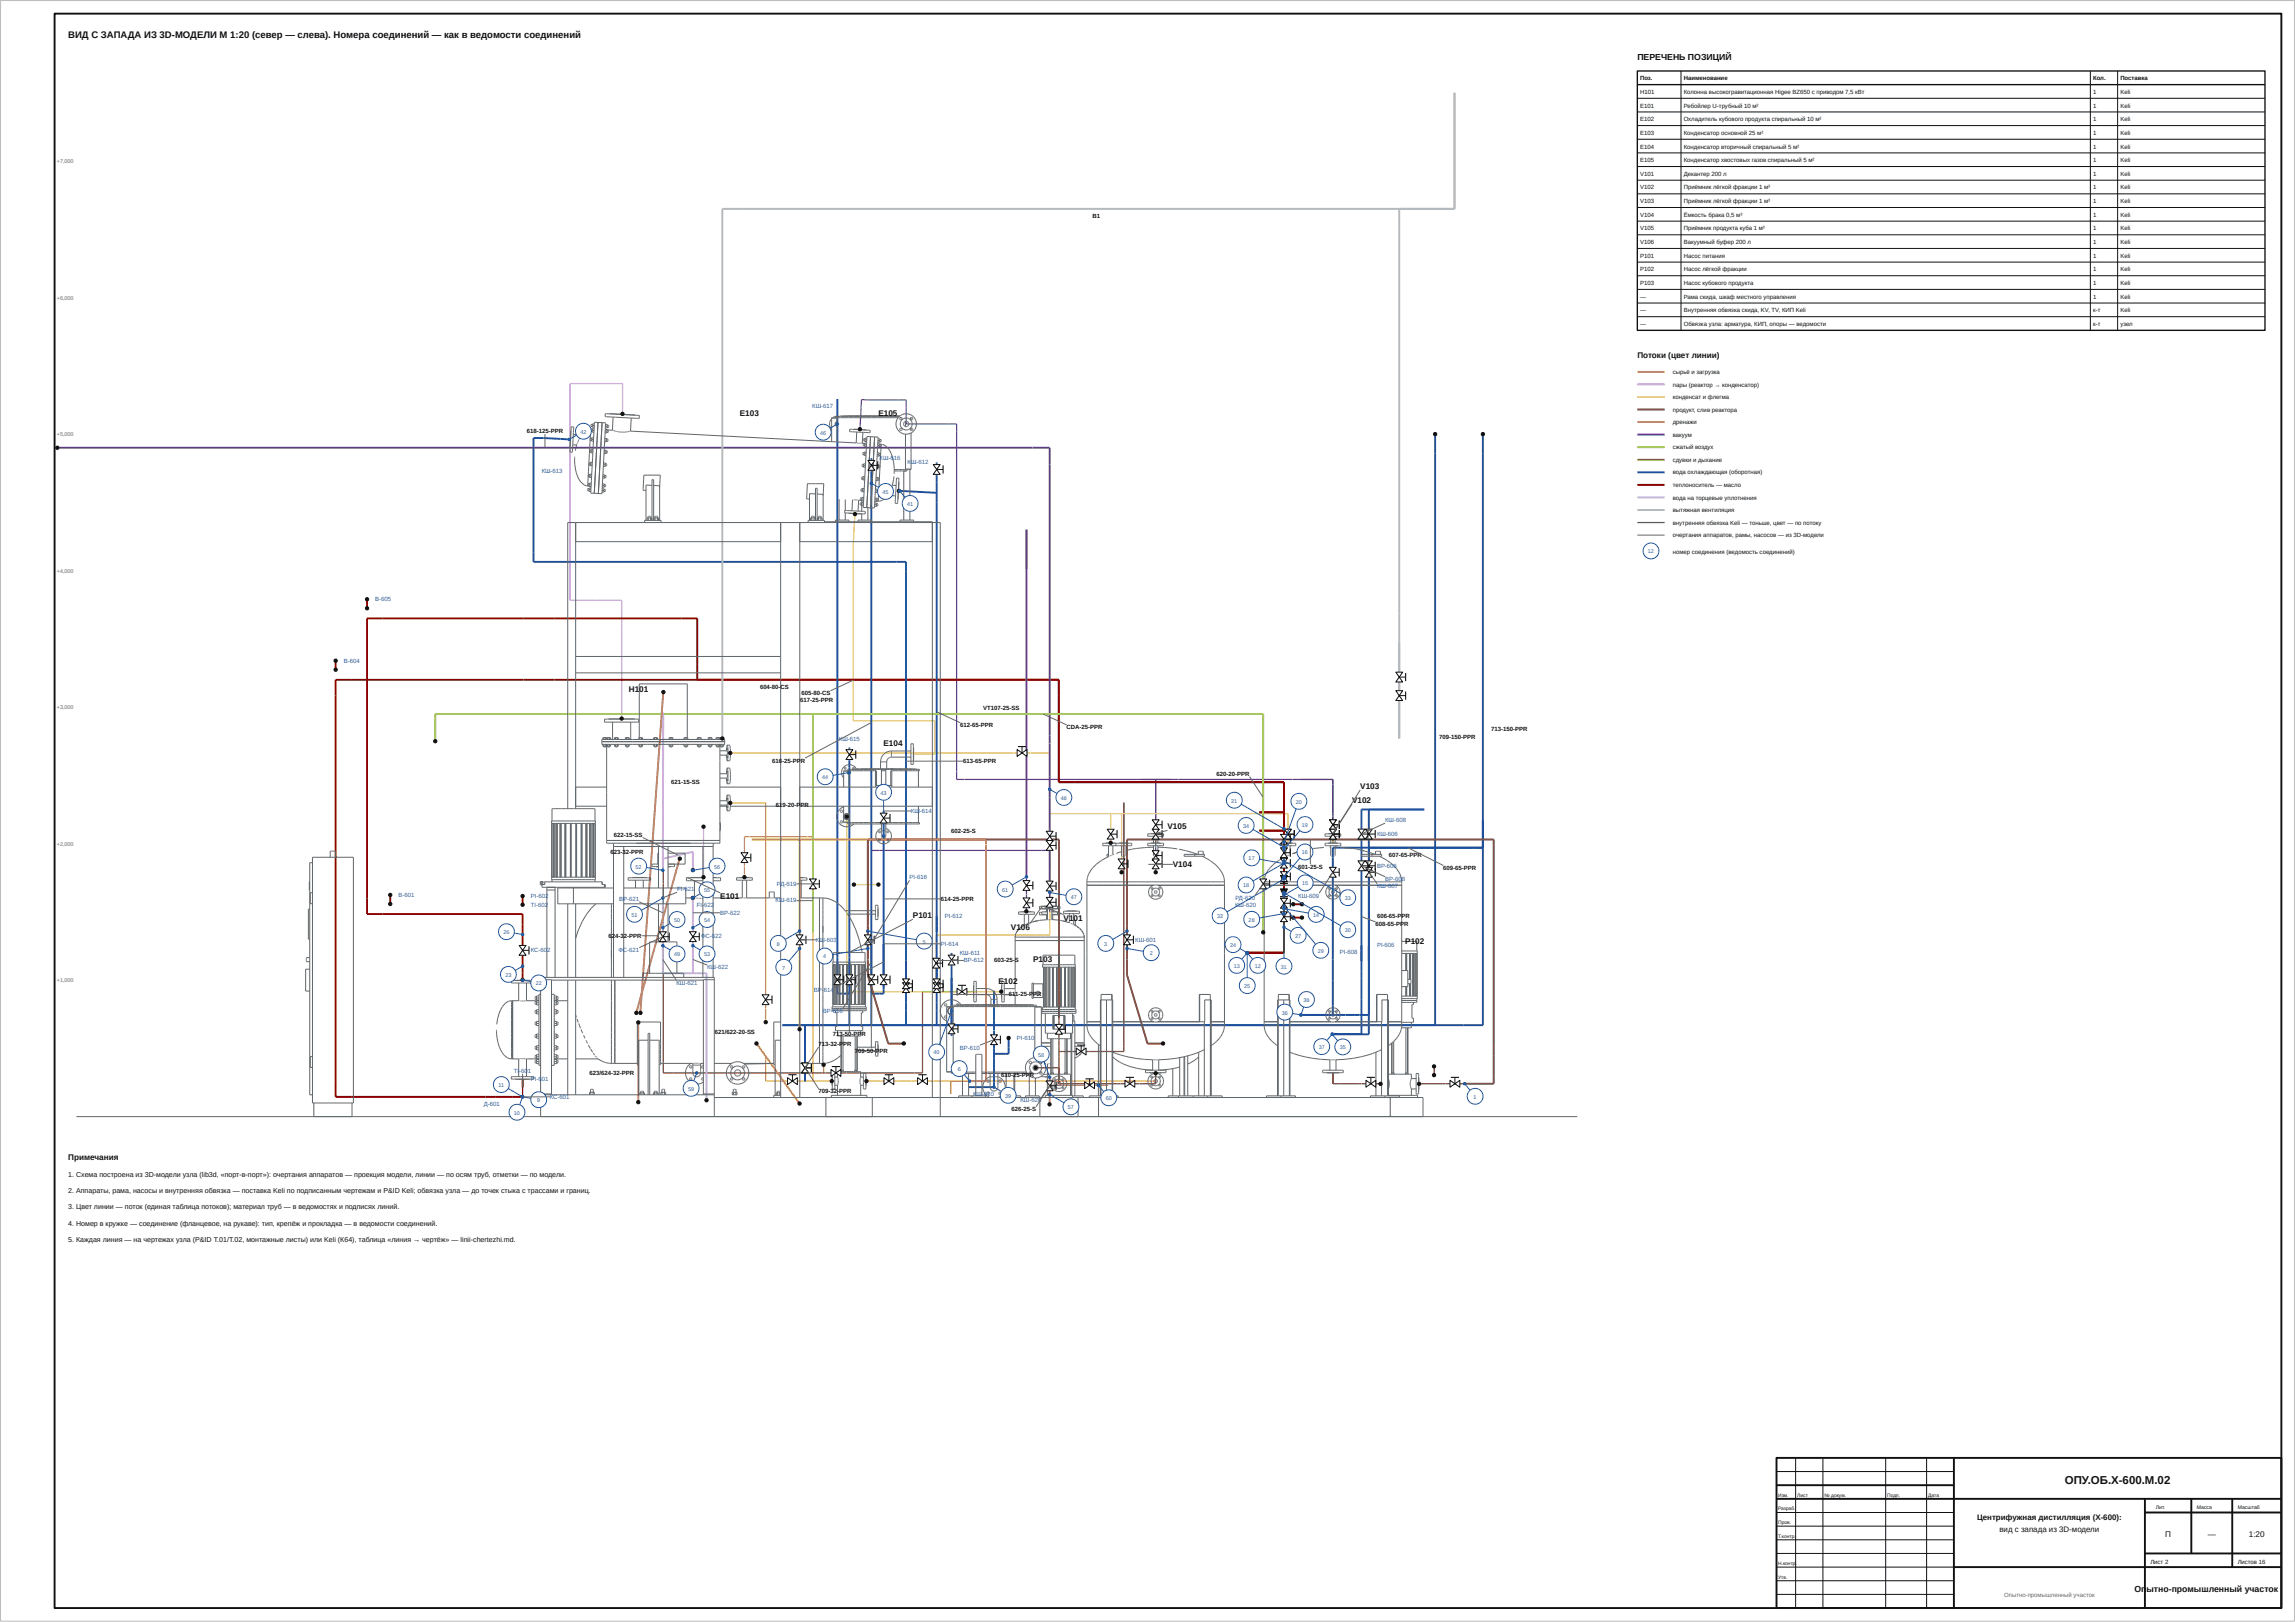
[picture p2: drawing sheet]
<svg xmlns="http://www.w3.org/2000/svg" width="841mm" height="594mm" viewBox="0 0 841 594" stroke-linecap="round" stroke-linejoin="round" font-family="sans-serif">
<defs><g id="words">
<text font-size="4.2" fill="#111" x="756.7" y="543.5">ОПУ.ОБ.X-600.М.02</text>
<text font-size="3.5" fill="#111" x="25" y="14">ВИД С ЗАПАДА ИЗ 3D-МОДЕЛИ М 1:20 (север — слева). Номера соединений — как в ведомости соединений</text>
<g font-size="3.2" fill="#111">
<text x="600" y="22">ПЕРЕЧЕНЬ ПОЗИЦИЙ</text>
<text x="782.2" y="583">Оп</text>
<text x="786.6" y="583">ытно-промышленный участок</text>
</g>
<g font-size="3" fill="#111">
<text x="600" y="131">Потоки (цвет линии)</text>
<text x="271.1" y="152.3">E103</text>
<text x="321.9" y="152.4">E105</text>
<text x="230.4" y="253.4">H1</text>
<text x="234.3" y="253.4">01</text>
<text x="323.8" y="273.3">E104</text>
<text x="498.4" y="288.9">V103</text>
<text x="495.4" y="294.1">V102</text>
<text x="427.8" y="303.7">V105</text>
<text x="429.8" y="317.5">V104</text>
<text x="263.9" y="329.3">E101</text>
<text x="334.5" y="336.2">P101</text>
<text x="370.4" y="340.5">V106</text>
<text x="389.7" y="337.2">V101</text>
<text x="514.9" y="345.7">P102</text>
<text x="378.6" y="352.5">P1</text>
<text x="382.3" y="352.5">03</text>
<text x="365.9" y="360.3">E102</text>
<text x="25" y="425">Примечания</text>
<text x="793.4" y="563">П</text>
<text x="809" y="563">—</text>
<text x="824.1" y="563">1:20</text>
</g>
<g font-size="2.9" fill="#111">
<text x="724.5" y="556.7">Центрифужная дистилляция (X-600):</text>
<text x="732.7" y="561.3">вид с запада из 3D-модели</text>
</g>
<g font-size="2.6" fill="#111">
<text x="25" y="431">1. Схема построена из 3D-модели узла (lib3d, «порт-в-порт»): очертания аппаратов — проекция модели, линии — по осям труб, отметки — по модели.</text>
<text x="25" y="437">2. Аппараты, рама, насосы и внутренняя обвязка — поставка Keli по подписанным чертежам и P&amp;ID Keli; обвязка узла — до точек стыка с трассами и границ.</text>
<text x="25" y="443">3. Цвет линии — поток (единая таблица потоков); материал труб — в ведомостях и подписях линий.</text>
<text x="25" y="449">4. Номер в кружке — соединение (фланцевое, на рукаве): тип, крепёж и прокладка — в ведомости соединений.</text>
<text x="25" y="455">5. Каждая линия — на чертежах узла (P&amp;ID Т.01/Т.02, монтажные листы) или Keli (К64), таблица «линия → чертёж» — linii-chertezhi.md.</text>
</g>
<g font-size="2.2" fill="#111">
<text x="601" y="29.4">Поз.</text>
<text x="617" y="29.4">Наименование</text>
<text x="767" y="29.4">Кол.</text>
<text x="777" y="29.4">Поставка</text>
<text x="601" y="34.4">H101</text>
<text x="617" y="34.4">Колонна высокогравитационная Higee BZ650 с приводом 7,5 кВт</text>
<text x="767" y="34.4">1</text>
<text x="777" y="34.4">Keli</text>
<text x="601" y="39.4">E101</text>
<text x="617" y="39.4">Ребойлер U-трубный 10 м²</text>
<text x="767" y="39.4">1</text>
<text x="777" y="39.4">Keli</text>
<text x="601" y="44.4">E102</text>
<text x="617" y="44.4">Охладитель кубового продукта спиральный 10 м²</text>
<text x="767" y="44.4">1</text>
<text x="777" y="44.4">Keli</text>
<text x="601" y="49.4">E103</text>
<text x="617" y="49.4">Конденсатор основной 25 м²</text>
<text x="767" y="49.4">1</text>
<text x="777" y="49.4">Keli</text>
<text x="601" y="54.4">E104</text>
<text x="601" y="59.4">E105</text>
<text x="617" y="54.4">Конденсатор вторичный спиральный 5 м²</text>
<text x="617" y="59.4">Конденсатор хвостовых газов спиральный 5 м²</text>
<text x="767" y="54.4">1</text>
<text x="767" y="59.4">1</text>
<text x="777" y="54.4">Keli</text>
<text x="777" y="59.4">Keli</text>
<text x="601" y="64.4">V101</text>
<text x="617" y="64.4">Декантер 200 л</text>
<text x="767" y="64.4">1</text>
<text x="777" y="64.4">Keli</text>
<text x="601" y="69.4">V102</text>
<text x="617" y="69.4">Приёмник лёгкой фракции 1 м³</text>
<text x="767" y="69.4">1</text>
<text x="777" y="69.4">Keli</text>
<text x="601" y="74.4">V103</text>
<text x="617" y="74.4">Приёмник лёгкой фракции 1 м³</text>
<text x="767" y="74.4">1</text>
<text x="777" y="74.4">Keli</text>
<text x="400.3" y="79.8">В1</text>
<text x="601" y="79.4">V104</text>
<text x="617" y="79.4">Ёмкость брака 0,5 м³</text>
<text x="767" y="79.4">1</text>
<text x="777" y="79.4">Keli</text>
<text x="601" y="84.4">V105</text>
<text x="601" y="89.4">V106</text>
<text x="617" y="84.4">Приёмник продукта куба 1 м³</text>
<text x="617" y="89.4">Вакуумный буфер 200 л</text>
<text x="767" y="84.4">1</text>
<text x="767" y="89.4">1</text>
<text x="777" y="84.4">Keli</text>
<text x="777" y="89.4">Keli</text>
<text x="601" y="94.4">P101</text>
<text x="617" y="94.4">Насос питания</text>
<text x="767" y="94.4">1</text>
<text x="777" y="94.4">Keli</text>
<text x="601" y="99.4">P102</text>
<text x="617" y="99.4">Насос лёгкой фракции</text>
<text x="767" y="99.4">1</text>
<text x="777" y="99.4">Keli</text>
<text x="601" y="104.4">P103</text>
<text x="617" y="104.4">Насос кубового продукта</text>
<text x="767" y="104.4">1</text>
<text x="777" y="104.4">Keli</text>
<text x="601" y="109.4">—</text>
<text x="617" y="109.4">Рама скида, шкаф местного управления</text>
<text x="767" y="109.4">1</text>
<text x="777" y="109.4">Keli</text>
<text x="601" y="114.4">—</text>
<text x="601" y="119.4">—</text>
<text x="617" y="114.4">Внутренняя обвязка скида, KV, TV, КИП Keli</text>
<text x="617" y="119.4">Обвязка узла: арматура, КИП, опоры — ведомости</text>
<text x="767" y="114.4">к-т</text>
<text x="767" y="119.4">к-т</text>
<text x="777" y="114.4">Keli</text>
<text x="777" y="119.4">узел</text>
<text x="613" y="137">сырьё и загрузка</text>
<text x="613" y="141.6">пары (реактор → конденсатор)</text>
<text x="613" y="146.2">конденсат и флегма</text>
<text x="613" y="150.8">продукт, слив реактора</text>
<text x="613" y="155.4">дренажи</text>
<text x="193" y="158.7">618-125-PPR</text>
<text x="613" y="160">вакуум</text>
<text x="613" y="164.6">сжатый воздух</text>
<text x="613" y="169.2">сдувки и дыхание</text>
<text x="613" y="173.8">вода охлаждающая (оборотная)</text>
<text x="613" y="178.4">теплоноситель — масло</text>
<text x="613" y="183">вода на торцевые уплотнения</text>
<text x="613" y="187.6">вытяжная вентиляция</text>
<text x="613" y="192.2">внутренняя обвязка Keli — тоньше, цвет — по потоку</text>
<text x="613" y="196.8">очертания аппаратов, рамы, насосов — из 3D-модели</text>
<text x="613" y="202.8">номер соединения (ведомость соединений)</text>
<text x="278.5" y="252.3">604-80-CS</text>
<text x="293.3" y="257.1">617-25-PPR</text>
<text x="293.7" y="254.7">605-80-CS</text>
<text x="360.2" y="260.2">VT107-25-SS</text>
<text x="351.9" y="266.4">612-65-PPR</text>
<text x="390.9" y="267.2">CDA-25-PPR</text>
<text x="546.4" y="267.9">713-150-PPR</text>
<text x="527.4" y="270.5">709-150-PPR</text>
<text x="283" y="279.3">616</text>
<text x="286.6" y="279.3">-25-PP</text>
<text x="293.5" y="279.3">R</text>
<text x="353" y="279.5">613-65-PPR</text>
<text x="246" y="287.2">621-15-SS</text>
<text x="445.8" y="284.1">620-20-PPR</text>
<text x="284.3" y="295.7">619-20-P</text>
<text x="293.3" y="295.7">PR</text>
<text x="348.5" y="305.2">602-25-S</text>
<text x="225" y="306.4">622-15-SS</text>
<text x="223.8" y="312.9">6</text>
<text x="225" y="312.9">23-32-PPR</text>
<text x="508.9" y="313.8">607-65-PPR</text>
<text x="475.7" y="318.2">601-25-S</text>
<text x="528.9" y="318.7">609-65-PPR</text>
<text x="344.8" y="329.9">614-25-PPR</text>
<text x="504.1" y="339.4">608-65-PPR</text>
<text x="504.6" y="336.4">606-65-PPR</text>
<text x="223" y="343.4">6</text>
<text x="224.2" y="343.4">2</text>
<text x="225.5" y="343.4">4-3</text>
<text x="228.6" y="343.4">2-PPR</text>
<text x="364.3" y="352.4">603-25-S</text>
<text x="369.7" y="364.9">61</text>
<text x="372" y="364.9">1-25-P</text>
<text x="378.6" y="364.9">PR</text>
<text x="261.9" y="378.6">621/622-20-SS</text>
<text x="300" y="383.1">713-32-P</text>
<text x="305.2" y="379.6">713</text>
<text x="308.9" y="379.6">-50-P</text>
<text x="309" y="383.1">PR</text>
<text x="314.2" y="379.6">PR</text>
<text x="313.3" y="385.6">7</text>
<text x="314.5" y="385.6">09-50-PPR</text>
<text x="216" y="393.6">623/624-32-PPR</text>
<text x="366.8" y="394.4">61</text>
<text x="369.3" y="394.4">0-2</text>
<text x="372.5" y="394.4">5-PP</text>
<text x="377.3" y="394.4">R</text>
<text x="300" y="400.5">709-32-PPR</text>
<text x="370.6" y="407">626-25-S</text>
<text x="788" y="572.8">Лист 2</text>
<text x="820" y="572.8">Листов 16</text>
</g>
<g font-size="2.2" fill="#1f5fa8">
<text x="297.7" y="149.4">КШ-617</text>
<text x="198.5" y="173.4">КШ-613</text>
<text x="322.3" y="168.5">КШ-616</text>
<text x="332.6" y="170">КШ-612</text>
<text x="137.5" y="220.2">В-605</text>
<text x="126" y="242.7">В-604</text>
<text x="307.4" y="271.5">КШ-615</text>
<text x="333.8" y="297.7">КШ</text>
<text x="337.1" y="297.7">-614</text>
<text x="507.6" y="301.2">КШ-608</text>
<text x="504.6" y="306.2">КШ-606</text>
<text x="504.6" y="317.8">ВР-606</text>
<text x="333.3" y="322.1">PI-616</text>
<text x="507.6" y="322.8">ВР-608</text>
<text x="146" y="328.5">В-601</text>
<text x="194.5" y="328.8">PI-602</text>
<text x="226.9" y="330">ВР-621</text>
<text x="248.1" y="326.5">FI-621</text>
<text x="284.7" y="324.4">РД-619</text>
<text x="452.7" y="329.6">РД-620</text>
<text x="475.7" y="328.8">КШ-609</text>
<text x="504.6" y="325.4">КШ-607</text>
<text x="194.5" y="332">TI-602</text>
<text x="255.4" y="332.1">FI-</text>
<text x="258.1" y="332.1">622</text>
<text x="263.9" y="335">ВР-622</text>
<text x="284.2" y="330.5">КШ-619</text>
<text x="452.6" y="332">КШ-620</text>
<text x="346.2" y="336.2">PI-612</text>
<text x="256.9" y="343.7">ФС-622</text>
<text x="299" y="344.9">КШ-603</text>
<text x="344.8" y="346.4">PI-614</text>
<text x="416" y="344.9">КШ-601</text>
<text x="504.6" y="346.9">PI-606</text>
<text x="194.5" y="348.8">КС-60</text>
<text x="200.5" y="348.8">2</text>
<text x="226.6" y="348.7">ФС-621</text>
<text x="351.7" y="349.7">КШ-611</text>
<text x="353.2" y="352.5">ВР-612</text>
<text x="490.9" y="349.5">PI-608</text>
<text x="259.1" y="355.1">КШ-622</text>
<text x="247.9" y="360.8">КШ-621</text>
<text x="298.3" y="363.5">ВР-</text>
<text x="301.9" y="363.5">614</text>
<text x="301.5" y="371.1">ВР-616</text>
<text x="372.6" y="380.9">PI-610</text>
<text x="351.7" y="384.5">ВР-610</text>
<text x="188.3" y="393">TI</text>
<text x="190.3" y="393">-60</text>
<text x="193.4" y="393">1</text>
<text x="194.5" y="395.8">PI-6</text>
<text x="198.5" y="395.8">01</text>
<text x="356.6" y="401.5">КШ-610</text>
<text x="177.3" y="405">Д-601</text>
<text x="201.5" y="402.4">КС-601</text>
<text x="374" y="403.6">КШ-626</text>
</g>
<text font-size="2.2" fill="#666" x="734.4" y="585">Опытно-промышленный участок</text>
<g font-size="2" fill="#666">
<text x="20.8" y="59.8">+7,000</text>
<text x="20.8" y="109.8">+6,000</text>
<text x="20.8" y="159.8">+5,000</text>
<text x="20.8" y="209.8">+4,000</text>
<text x="20.8" y="259.8">+3,000</text>
<text x="20.8" y="309.8">+2,000</text>
<text x="20.8" y="359.8">+1,000</text>
</g>
<g font-size="2" fill="#1f5fa8">
<text x="212.7" y="158.8">42</text>
<text x="300.5" y="159.2">46</text>
<text x="323.4" y="180.9">45</text>
<text x="332.4" y="185.3">4</text>
<text x="333.5" y="185.3">1</text>
<text x="603.9" y="202.7">12</text>
<text x="301.3" y="285.4">44</text>
<text x="322.7" y="291.1">43</text>
<text x="388.7" y="293">48</text>
<text x="451.2" y="294">21</text>
<text x="474.9" y="294.4">20</text>
<text x="455.5" y="303.2">34</text>
<text x="477.1" y="302.9">19</text>
<text x="457.6" y="315.1">17</text>
<text x="477.1" y="313">16</text>
<text x="232.9" y="318.1">52</text>
<text x="261.6" y="318.1">56</text>
<text x="258" y="326.8">55</text>
<text x="367.2" y="326.5">61</text>
<text x="392.4" y="329.4">47</text>
<text x="455.5" y="325">18</text>
<text x="477.2" y="324.3">15</text>
<text x="492.8" y="329.7">33</text>
<text x="231.4" y="335.8">51</text>
<text x="481.2" y="335.8">14</text>
<text x="247" y="337.7">50</text>
<text x="258" y="337.7">54</text>
<text x="446" y="336.3">32</text>
<text x="457.6" y="337.6">28</text>
<text x="492.8" y="341.4">30</text>
<text x="184.5" y="342.2">26</text>
<text x="284.7" y="346.4">8</text>
<text x="338.1" y="345.6">5</text>
<text x="404.7" y="346.4">3</text>
<text x="450.7" y="346.9">24</text>
<text x="474.6" y="343.5">27</text>
<text x="247" y="350.3">4</text>
<text x="248.1" y="350.3">9</text>
<text x="258" y="350.3">53</text>
<text x="301.7" y="351.1">4</text>
<text x="421.3" y="349.9">2</text>
<text x="482.9" y="349">29</text>
<text x="185.2" y="357.8">23</text>
<text x="286.7" y="355.2">7</text>
<text x="452.1" y="354.5">13</text>
<text x="459.8" y="354.5">12</text>
<text x="469.4" y="354.8">31</text>
<text x="196.3" y="360.9">22</text>
<text x="455.9" y="361.9">25</text>
<text x="469.7" y="371.6">3</text>
<text x="470.8" y="371.6">6</text>
<text x="477.6" y="367">38</text>
<text x="342.1" y="386.2">40</text>
<text x="380.5" y="387">58</text>
<text x="483.2" y="384.2">37</text>
<text x="490.9" y="384.3">35</text>
<text x="350.9" y="392.3">6</text>
<text x="182.7" y="398.1">11</text>
<text x="252.1" y="399.5">59</text>
<text x="196.9" y="403.7">9</text>
<text x="368.3" y="402.1">39</text>
<text x="391.3" y="406.3">57</text>
<text x="405.2" y="403">60</text>
<text x="540" y="402.4">1</text>
<text x="188.3" y="408.3">10</text>
</g>
<g font-size="1.9" fill="#111">
<text x="790" y="552.8">Лит.</text>
<text x="805" y="552.8">Масса</text>
<text x="820" y="552.8">Масштаб</text>
</g>
<g font-size="1.8" fill="#111">
<text x="651.6" y="548.2">Изм.</text>
<text x="658.6" y="548.2">Лист</text>
<text x="668.6" y="548.2">№ докум.</text>
<text x="691.6" y="548.2">Подп.</text>
<text x="706.6" y="548.2">Дата</text>
<text x="651.6" y="553.2">Разраб.</text>
<text x="651.6" y="558.2">Пров.</text>
<text x="651.6" y="563.2">Т.контр.</text>
<text x="651.6" y="573.2">Н.контр</text>
<text x="658" y="573.2">.</text>
<text x="651.6" y="578.2">Утв.</text>
</g>
</g></defs>
<path d="M20 5h816v584h-816zM651 534h185v55h-185zM716 534v55M651 544h65M651 549h185M786 549v40M786 554h50M803 549v20M818 549v25M716 574h120M786 569h50" fill="none" stroke="#111" stroke-width=".7" stroke-linecap="butt"/>
<path d="M228.1 150.4v-9.9h-19.2v79.4h9.4M228.1 150.4v1.2M218.4 219.9h9.4v11.2M227.8 231.2v13M227.8 244.3v18.9M257.8 302.7v18.6" fill="none" stroke="#e377c2" stroke-width=".45"/>
<g fill="none" stroke="#f28e2b" stroke-width=".45">
<path d="M267.6 294.1h7.9M275.6 294.1h4.9v68.8M272.8 312.3v-5.8h25.1v15.4M272.8 315.9v1.3M272.8 317.4v3.9M297.9 325.5v70.5M280.5 363v1.4M280.5 368v1.3M280.5 369.4v5M280.5 387.1v8.9h5.8M286.4 396h2.2M292.2 396h2.2"/>
<path d="M294.5 396h10.3M301.8 390v3.2M317.5 396h5M322.6 396h1.3M327.5 396h1.3M328.9 396h5M334 396h2.2M339.8 396h2.2M342.1 396h81.4M348.4 396v4.6"/>
</g>
<g fill="none" stroke="#6b3e26" stroke-width=".45">
<path d="M411.8 294v91.1h-12.4M243.1 317.6v6M243.1 323.7v9.5M243.1 333.3v59.7h61.4M356.6 363.2h-18.6v29.8h-27.8M388 372.8v1M388 373.9v1.3M388 378.8v1.3M308.1 393h2M379.5 391.1h8.5M388 380.2v16.8h22.4M388 385.1h5"/>
<path d="M393.1 385.1h1.3M398 385.1h1.3M410.5 397h1.7M415.8 397h1.7M423.5 393.1v3.9h-5.9M488.4 393.1v3.9h10.3M498.8 397h1.7M504.1 397h1.7M520 397h9.5M525.5 390.6v3.2M529.6 397h1.7M534.9 397h1.7"/>
</g>
<g fill="none" stroke="#f1ce36" stroke-width=".45">
<path d="M313.3 188.2l-.6 10.8v65h29.8v12.2h-7.6M267.6 275.8h7.9M275.6 275.8h95.7M371.4 275.8h1.3M376.3 275.8h1.3M377.7 275.8h6.9v9.5M310.3 299.1v64.1h38.6M407 298v4.3M408.9 298h-24.3v6.5M409.1 298h62.8v4.3M411 298v15.2M384.6 307.9v.2"/>
<path d="M384.6 311.5v11.2M407 302.4v1.3M407 307.3v1.4M411 313.3v1.3M411 318.2v1.3M471.9 302.4v6.3M312.9 324h9M384.6 332.3v10.2h-41.6v6.7M384.6 326.3v2.4M343 349.3v1.7M343 354.6v1.7M343 356.4v6.8"/>
<path d="M349 363.2h1.7M354.3 363.2h1.7M356.1 363.2h10.8"/>
</g>
<g fill="none" stroke="#6a3d9a" stroke-width=".45">
<path d="M315.1 157.2l.6-10.8 16.4 .1v8.8h18.4v130.2h137.9v13.4M319.3 178.6v132.9h65.3v11.2M423.5 285.5v14.8M488.4 299v6.2M423.5 303.7v.2M423.5 307.3v2.9M423.5 310.3v1.3M423.5 314.6v.6M376.1 321.2v1.3M376.1 326.1v1.4M376.1 327.6v1.3M376.1 332.5v1.3"/>
<path d="M384.6 326.3v2.4M384.6 332.3v1.7"/>
</g>
<path d="M191.5 395.4v6.4" fill="none" stroke="#8b0000" stroke-width=".45"/>
<path d="M384.6 394.6v1.3M384.6 397.5h11.5M396.2 397.5h1.3M401.1 397.5h5" fill="none" stroke="#b07a4a" stroke-width=".45"/>
<g fill="none" stroke="#8b0000" stroke-width=".7" stroke-linecap="butt">
<path d="M134.5 219.5v3.3M123 242v3.3M255.5 249v-22.5h-121v108.3h57v7.4M461.5 297.5h9M461.5 304.2h9M470.5 305.6v-19.1h-82.5v-37.5h-265v152.8h68.5M470.5 309.2v1.3M470.5 314.1v.3M470.5 318v1.3M143 327.8v3.3M191.5 328.2v3.2M470.5 320.7v4.9"/>
<path d="M470.5 328.5v.6M470.5 332.7v1.3M470.5 337.6v11.4h-13.4M473.9 336.1h3.2M473.9 331.2h3.2M191.5 342.3v4M191.5 349.9v3.9M191.5 353.9v5M191.5 395.1v3.2"/>
</g>
<g fill="none" stroke="#1f4e9c" stroke-width=".7" stroke-linecap="butt">
<path d="M306.8 146.1v210.9M525.9 159v216.5M543.4 159v216.5h-256.7M208.8 160.9l-13.3-.5v45.4h136.5v152.7M319.3 167.8v.8M319.3 172.2v184.8M329.4 179.8l13.8 .7M343.2 169.4v.8M343.2 173.8v184.7M311.2 273.8v.8M311.2 278.2v78.8M323.8 297v.8"/>
<path d="M501.6 296.5v7.2M521.9 296.5h-23v7.2M323.8 301.4v55.6M498.9 307.3v8M498.9 318.9v59.8h-10.9M501.6 307.3v8M501.6 317.7v1.2M501.6 310.5v4.8M543.4 310.5h-55v7.2M488.4 321.3v50.4M501.6 321.3v57.5h-13.6M501.6 321.3v50.4h-25.1"/>
<path d="M332 359.9v2.2M343.2 359.9v2.2M348.7 349v.8M348.7 353.4v21.6M295 375.5v20.5M306.8 360.6v3.3h4.4M311.2 360.6v14.9M319.3 360.6v14.9M323.8 360.6v3.3h-4.5M332 363.5v12M343.2 363.5v12M348.7 378.6v.8"/>
<path d="M364.2 362.8v14.5M364.2 377.5v1.5M364.2 382.6v15.6h-9.1M369.6 380.2v5.8h-5.4"/>
</g>
<path d="M21 164h363.6v125.5M376.1 194v127.1M384.6 289.6v14.9M384.6 307.9v.2M384.6 311.5v11.2M384.6 326.3v.5" fill="none" stroke="#6a3d9a" stroke-width=".7" stroke-linecap="butt"/>
<path d="M423.5 303.7v.2M423.5 307.3v1.4M423.5 314.6v.6M423.5 318.2v1.3M488.4 302.4v6.3" fill="none" stroke="#8c8c3c" stroke-width=".45"/>
<path d="M159.5 271.5v-10h303.4v60.4M297.9 261.5v60.4M297.9 325.5v16M462.9 325.5v16" fill="none" stroke="#9acd32" stroke-width=".7" stroke-linecap="butt"/>
<path d="M243.1 261l-.2 57.7M243.1 314.5l10.8-2.5v6.7M242.9 328.9v12.4M253.9 328.9v10.8M253.9 339.8v1.5M242.9 346.4v10.1h16v46.5M242.9 344.9v1.4M253.9 344.9v1.4M253.9 346.4v10.1" fill="none" stroke="#b5a8e0" stroke-width=".7" stroke-linecap="butt"/>
<path d="M243.1 253.5l-8.4 117.5M249.1 314.5l-15.9 56.5M233.9 374.5v29.2M384.6 394.6v1.3M384.6 399.5v1.3M384.6 400.9v3.6" fill="none" stroke="#b07a4a" stroke-width=".7" stroke-linecap="butt"/>
<path d="M318 341v-33.5h70v65.3M318 351.7v5.5l7.5 25h5.7M318 341.1v1.3M318 346v1.3M318 347.4v4.1M413 341v-33.5h134.4v89.5h-10.7M413 341.1v1.3M413 346v1.3M413 347.4v4.1M413 351.7v5.5l7.5 25h5.7" fill="none" stroke="#6b3e26" stroke-width=".7" stroke-linecap="butt"/>
<path d="M275.5 307.5h85.8v88.5h-5.9M293 307.5v33.5M293 341.1v1.3M293 346v1.3M293 347.4v4.1M293 351.7v25.3M277.2 382.2l15.8 22" fill="none" stroke="#f28e2b" stroke-width=".7" stroke-linecap="butt"/>
<path d="M533 34v42.5h-268.3v194M512.7 76.5v169.7M512.7 249.8v3.2M512.7 256.6v13.9" fill="none" stroke="#b0b6bc" stroke-width=".7" stroke-linecap="butt"/>
<path d="M600 31h230" fill="none" stroke="#111" stroke-width=".5"/>
<path d="M.2 .2h840.6v593.6h-840.6z" fill="none" stroke="#bbb" stroke-width=".37"/>
<path d="M651 539h65M658 534v55M668 534v55M691 534v55M706 534v55M651 554h65M651 559h65M651 564h65M651 569h65M651 574h65M651 579h65M651 584h65" fill="none" stroke="#111" stroke-width=".37"/>
<path d="M28 409h550" fill="none" stroke="#666" stroke-width=".37"/>
<g fill="none" stroke="#5f666c" stroke-width=".37">
<path d="M209.2 157.9h.1M209.2 157.9v.1M209.2 158l-.4 5.9M209.3 156.3l.9 .1-.4 9.2h-.9zM210.1 159.1l2.9 .2M212.7 159.8l-.1 .2M212.8 159.6l-.1 .2M213 159.3l-.1 .2M216.4 157.3l.6-.1a4.1 4.1 0 0 0-4 2.1M216.4 157.3l-1 20.7M216.5 158h.5M216.5 157.3v.6"/>
<path d="M216.5 157.4v.2M216.6 155.8v.1M216.6 155.7h.1M217 157.6l-.1 .6 .7 .1M217 157.6l.7 .1M217.1 155.9h.7M217.1 155.5h-.5v.7h.5M217.7 157.7l.1-3 4.1 .2-1.2 22.9M217.7 157.7l-1.1 19.9M217.7 157.1l-.7-.1v.6M217.8 155.3h-.7l-.1 1.1 .7 .1M219.1 154.7l-1.3 26"/>
<path d="M220.6 154.8l-1.3 26M221.8 157.9h.7M221.8 157.3h.7l-.1 1.2h-.7M221.8 151.5l12.5 .7-.1 1.1-12.5-.7zM221.9 156.1h.7M221.9 155.5h.7l-.1 1.2h-.7M222.4 158.3l.5 .1M222.5 157.5l.5 .1M222.5 156.5l.5 .1M222.6 155.7l.5 .1M223 158v.1M223 157.6v.7"/>
<path d="M223 157.7v.1M223 156.4v.1M223.1 156v.1M223.1 155.8l-.1 .6M223.4 151.6l9.3 .5M224.5 157.6h.1M224.7 152.8l-.3 4.8-1.9-.1M224.7 157.7h.1M224.8 157.7h.1M225 157.8l.3 .1M225.4 157.9l.4 .1M225.9 158l.5 .1"/>
<path d="M226.5 158.1l.5 .1M227.1 158.2l.5 .1M227.8 158.3h.5M228.3 158.3h.1M228.9 158.3h-.5M229.5 158.2l-.5 .1M230.4 158.1l-.8 .1M230.7 158h-.2M230.9 158h-.1M231 157.9l-.1 .1M231.3 153.1l-.2 4.8 82.6 4.3 .2-4M304.7 153.3a2.85 2.85 0 0 0 0 3.9"/>
<path d="M304.8 153.2h2M306 155.3l.1 .1M306.1 155.1v.3M306.1 155.4l.1 .3M306.1 155.1h.1M306.1 155.6l.1 .1M306.2 154.9l-.1 .1M306.2 154.9l-.1 .2M306.2 155.7l.2 .2M306.2 154.8v.1M306.3 155.9h.1M306.4 154.7h-.1"/>
<path d="M306.4 154.7l.2-.2v1.6l-.2-.2M306.4 154.7l-.2 .2M306.4 156h.1M306.5 154.6h-.1M306.7 156.1h.1M306.7 155.9h.1M306.7 154.5h.1M306.8 154.7a.65 .65 0 0 0-.6 .6 .65 .65 0 0 0 .5 .6M306.8 154.5h-.1M306.8 153v8.9M307.5 152.5h-1.2l-1.2 .5M308 152.4l.1 .1"/>
<path d="M308.1 152.3l21.6 .1M308.8 152.2h.1M309.2 152.2h.3M310 152.2h.5M310.7 152.2h1.1M311.4 157.2l7.5 .4-.1 .9-7.5-.4zM311.9 152.2h.7M312.7 152.2h.1M312.9 157.3l4.4 .1M313 152.2h9.8M316.2 158.4l-.2 4h.9h-.5M317.3 157.4v.1"/>
<path d="M319 160l-1.4 25.9M323 152.2h4.2M327.5 152.2h.6M328.2 152.2h.2M328.6 152.2h.6M329.1 153h-24.3l-.1 8.8M329.5 152.2h.2M329.6 152.5h-23.4v.5M329.7 157.2l.2 .4 .4 .1M329.7 157.1v.1M329.9 153h.5M329.9 153l-.2 .6 .6 .2"/>
<path d="M330.3 156.8l-.6 .3M330.3 156.8l.1 .1M330.4 153.7l-.1 .1M330.4 156.9l.1 .2M330.4 157.6l-.1 .1M330.4 153v.7M330.5 157.1l.1 .1M330.6 157.2l-.2 .4M331.8 154.4l.1 1.9M331.8 159v13M331.9 156.3h.2M332 156.3h.1"/>
<path d="M332.2 154.3l.1 .1M332.3 154.3a.98 .98 0 0 0-1.2 .8 .98 .98 0 0 0 .8 1.2M332.3 154.3l.1 .1M332.4 154.4h.1M332.4 154.4a.98 .98 0 0 1 .6 1.1 .98 .98 0 0 1-.9 .8M333.6 153.2h.2M333.7 153.7h.1M333.7 153v.7M333.8 153v.8M333.8 153a.45 .45 0 0 1 .7 .3 .45 .45 0 0 1-.7 .5M333.8 153.7v.1M333.8 153h-.1"/>
<path d="M333.8 156.8l.6 .3M333.8 156.8l-.2 .4 .2 .5M333.8 156.8v.9M333.8 158.6v13.4h-6.1M334.4 157.1l.1 .1M334.5 157.2l-.2 .4-.5 .1M208.8 163.9v.1M208.8 164h.1M209.9 162.9l1.4 .1-.5 2.1M210.6 167.4a14.4 14.4 0 0 0 2.2 9.2 3.4 3.4 0 0 0 2.6 1.4M210.6 167.3v.1M211.4 162.7l-.1 .2"/>
<path d="M211.5 162.5l-.1 .1M211.6 162.2l-.1 .2M211.7 161.9v.2M211.9 161.5l-.1 .3M212.1 161.2l-.2 .2M212.2 160.8l-.1 .2M212.4 160.5l-.1 .2M212.6 160.1l-.2 .3M215.3 179.7l.5 .1M215.3 179.4v.3M215.4 179l-.1 .6M215.4 179h.1"/>
<path d="M215.4 178.9l.5 .1M215.4 177.5h.1M215.6 174.3v.3l.5 .1M215.6 174.1v.1M215.8 170.3h.5M215.8 170v.1M215.8 179.4h.7M215.8 169.8h.1M215.9 169.6l-.1 .5M215.9 169.5h.5M215.9 177.6v.6h.7M215.9 177.6h.7"/>
<path d="M216 177.2l-.6 .1v.6l.5 .1h-.5M216.1 165.6l.5 .1M216.1 164.9v.6M216.1 165v.2M216.1 164.8l.5 .1M216.1 174.3v.6h.7M216.1 174.3h.7M216.1 173.9h-.5v.6M216.3 161.3h.5M216.3 161.2v.1M216.3 161v.2M216.3 160.7v.2"/>
<path d="M216.3 160.9v.1M216.3 160.5h.5M216.3 169.9v.6l.7 .1M216.3 169.9l.7 .1M216.6 178.8h-.7l-.1 1.2h.7M216.6 165.3l-.1 .6h.7M216.6 165.3h.7M216.6 177.6l-.1 3 2.8 .2M216.7 177h-.7l-.1 .6M216.8 160.9v.6l.7 .1M216.8 160.9l.7 .1M216.8 173.7h-.7v.6"/>
<path d="M217.1 169.4l-.7-.1-.1 .6M217.3 164.7h-.7v.6M217.5 160.4l-.7-.1v.6M220.6 179.6h.7M220.7 179h.7l-.1 1.2h-.7M220.7 177.8l-.1 3h-1.3M220.7 177.8l.7 .1M220.8 177.2l.7 .1-.1 .6M220.9 174.5h.7M220.9 173.9h.7v.6M221.1 170.2h.7M221.2 169.6h.7l-.1 .6"/>
<path d="M221.4 179.2l.5 .1M221.4 165.5l.7 .1M221.4 164.9l.7 .1v.6M221.4 178.3h.5M221.4 177.9v.6l-.7-.1M221.4 177.5h.5M221.6 174.9l.5 .1M221.6 174.5v.6h-.7M221.6 161.2h.7M221.6 174.1l.5 .1M221.6 160.6h.7v.6M221.8 170.6l.5 .1"/>
<path d="M221.8 179.9v.1M221.8 170.2v.6h-.7M221.8 179.6v.4M221.8 179.3v.4M221.8 169.8l.5 .1M221.9 178v.2M221.9 177.7v.4M222.1 166h.4M222.1 165.6l-.1 .6-.7-.1M222.1 174.7v.1M222.1 165.2h.5M222.1 174.2v.7"/>
<path d="M222.3 161.6l.5 .1M222.3 161.2v.6h-.7M222.3 160.8l.5 .1M222.3 170.3v.1M222.3 170.1v.1M222.3 170v.6M222.6 165.9h.1M222.6 165.6v.1M222.6 165.2v.7M222.8 161.3v.1M222.8 160.9v.7M222.8 161v.3"/>
<path d="M238.9 177.8l-2.2-.1v12.9M239.5 177.8l2.2 .1v12.7M241.7 178.4l.3-4.4h-6.1l-.2 5.6h1M313.9 162.3h.1M314.1 162.3h.3M314.4 162.3h.1M314.5 162.3h.1M314.7 162.3l.4 .1M315.1 162.4h.2M315.5 179.4v.1M315.5 179.2l-.1 .6 .5 .1M315.5 179.1h.5"/>
<path d="M315.6 162.4h-.3M315.7 175.5l.5 .1M315.7 174.9v.5M315.7 174.7l.5 .1M315.7 162.4h.2M315.9 170.9h.5M315.9 170.6h.1M315.9 170.3v.1M316 170.1l-.1 .7M316 170.2l-.1 .1M316 170.1h.5M316 179.5h.7"/>
<path d="M316.1 166.6h.5M316.2 166v.2M316.2 175.2h.7M316.2 175.2v.6h.7M316.2 165.8v.6M316.2 165.8h.5M316.3 163.2l.5 .1M316.3 162.7v.2M316.4 162.6l-.1 .5M316.4 161.5h.5M316.4 161.2v.1M316.4 170.5h.7"/>
<path d="M316.4 161.1h.1M316.4 160.8h.1M316.7 166.2l-.1 .6h.7M316.7 166.2h.7M316.7 178.9h-.7l-.1 1.2h.7M316.8 162.9h.7M316.9 174.6h-.7v.6M316.9 161.1h.7M316.9 161.1v.6h.7M317 160.7h-.6v.6M317.2 169.9h-.7l-.1 1.2h.7M317.4 165.6h-.7v.6"/>
<path d="M317.5 162.9l.2-3 4.1 .2-.2 3M317.5 162.9l-1 19.9M317.6 162.3h-.7l-.1 1.2h.7M317.7 160.5h-.7l-.1 .6M320.5 160l-1.4 26M320.8 179.7l.7 .1M320.8 179.1l.7 .1-.1 1.2-.7-.1M321 175.4l.7 .1M321 174.8l.7 .1v1.2l-.7-.1M321.2 170.8h.7M321.3 170.2h.7l-.1 .6M321.5 166.4l.7 .1"/>
<path d="M321.5 179.4h.5M321.5 165.8l.7 .1v.6M321.6 163.1l-1 19.9M321.6 163.1l.7 .1M321.7 175.9h.5M321.7 162.5l.7 .1-.1 .6M321.7 175.1h.5M321.7 161.3l.7 .1M321.8 160.7l.7 .1-.1 .6M321.9 171.2h.5M321.9 170.8v.6l-.7-.1M322 179.8l-.1 .2"/>
<path d="M322 170.4h.4M322 179.5l-.1 .5M322 179.5v.1M322.1 166.9h.5M322.2 166.5l-.1 .6-.7-.1M322.2 175.7v.1M322.2 166.1h.5M322.2 175.5v.1M322.2 175.2v.5M322.2 175.3h.1M322.2 175.2h.1M322.2 175.7l-.4 7.2"/>
<path d="M322.3 163.6h.5M322.3 163.2v.6l-.7-.1M322.3 162.8h.5M322.4 162.7h.5M322.4 161.8h.5M322.4 161.4v.6l-.7-.1M322.4 170.5v.6M322.4 170.7v.1M322.4 161h.5M322.4 170.5h.1M322.6 166.7v.1M322.7 166.2l-.1 .5"/>
<path d="M322.7 166.3v.1M322.7 166.2h.1M322.7 166.7l-.5 9M322.8 163.4v.1M322.8 162.9v.6M322.8 163v.3M322.9 163.4l-.2 3.3M322.9 162.7v.7M322.9 162.7a5.4 5.4 0 0 1 4.1 4.8l.5 2.1 .2 4M322.9 161.2v.4M322.9 161.4v.1M326 180l-.2 .3"/>
<path d="M326.2 179.7l-.2 .3M326.3 179.3l-.1 .3M326.6 178.7l-.2 .5M326.7 178.3l-.1 .2M326.8 178.1v.2M326.9 177.8v.2M327.6 174.5l-.6 3.3h1.4M328.5 175.1l.9 .1-.5 9.2-.9-.1zM329.3 176.7l-.3 6.1M331.2 172.5v18M331.3 172.5h.1M331.4 172.5h.1"/>
<path d="M331.8 171.8h2M331.8 172.5h.1M331.9 172.5h.1M332.3 172v.5h-4.6M333.4 172v18.5M211 191.4v104.8M211 198.4h75.1M221.3 180l.5 .1M236.2 191.4v-.8h6v.8M237.1 190.6v-.9h1.7v.9M237.5 189.1v.6M237.5 189.7v.9"/>
<path d="M237.6 189.1h.8M238.4 189.7v.9M238.5 189.1v.6M238.9 190.6v-14.9h.6v14.9M239.6 190.6v-.9h1.7v.9M240 189.1v.6M240 189.7v.9M240.1 189.1h.8M241 189.1l-.1 1.5M286.1 191.4v210.6M293.1 191.4v210.6M293.1 198.4h48.5"/>
<path d="M296.1 191.4v-.8h6v.8M297 190.6v-.9h1.7v.9M297.4 189.1v.6M297.5 189.7v.9M297.5 189.1h.8M298.3 189.7v.9M298.4 189.1v.6M298.8 180.9l-2.2-.1v9.8M298.8 190.6v-11.8l.6 .1v11.7M299.4 181l2.2 .1v9.5M299.5 189.7h1.7v.9M299.9 189.1v.6"/>
<path d="M300 189.7v.9M300 189.1h.8v1.5M301.6 181.6l.3-4.4h-6l-.3 5.5 1 .1M302.1 191.1h39.5v210.9M306.1 191.1v-.6h5v.6M307.5 182.8v7.7M309.5 187.9l.1-.9 2.3 .1 5.2 .2-.1 .9M309.5 187.9h.1M309.6 187.9l7.3 .3M309.7 183v4M309.7 187.9v2.6M311.1 187.9v.1"/>
<path d="M311.1 188l4.4 .2M312.4 183.1l-.2 4M312.7 183.1h-.2M312.8 183.1h.4M313.3 183.1l1 .1M314.4 183.2h.1M314.4 191.1v-.6h5v.6M315.2 185h.5M315.2 184.6v.3M315.2 184.6h.1M315.2 184.2v.4M315.2 184.3v.1"/>
<path d="M315.2 184.2h.5M315.3 183.2h.5M315.7 184.6h.7M315.8 183.4h.7M315.8 183.3l-1.2-.1-.2 4M315.8 183.4v.6M315.8 185.2v2.1M315.8 188.2v2.3M315.8 182.8h.7M315.8 182.4h-.5v.7M316.4 184h-.7v1.2h.7M316.5 182.8l-.2 3.1 2.8 .1"/>
<path d="M316.5 182.2h-.7v1.2M316.9 188.2h.1M318 185.9v4.6M320.5 184.8l.7 .1M320.5 184.2l.7 .1v.6M320.6 183l-.2 3.1-1.3-.1M320.6 183.1h.7M320.6 182.5h.7v.6M321.2 185.3h.5M321.2 184.9v.6l-.7-.1M321.2 184.5h.5M321.3 183.5h.5"/>
<path d="M321.3 183.6h.5M321.3 183.1l-.1 .6h-.6M321.3 182.7l.5 .1M321.4 180.2h.5M321.7 185.1h.1M321.7 184.6v.6M321.8 183.3h.1M321.8 182.8v.6M321.8 182.9v.1M321.8 182.9v.7M325.3 181.4h.1M325.4 181.2v.1"/>
<path d="M325.5 180.9l-.1 .2M325.7 180.5v.1M328.2 181.6l-2.9-.1a4.2 4.2 0 0 1-3.5 2.1M329.8 191.1v-.6h5v.6M211 246.4h75.1M211 240.4h75.1M220.6 270.8h44.9v1.8h-44.9zM220.6 271.6h44.9M220.9 272.6v.7h2.8v-.7M220.9 270.8v-.6h2.8v.6M221.2 270.1v.1M221.2 273.3v.3"/>
<path d="M221.2 270.2v.6M221.2 272.6v.7M221.3 273.6h.6M221.6 263.4h12.5v1.1h-12.5zM221.9 272.6l.1 1M222 270.1l-.1 .7M222.3 270.2v.6M222.3 272.6v.7M222.4 272.6v36.2h41.4v-36.2M222.4 270.2v.6M222.7 270.1v.1M222.7 273.3v.3"/>
<path d="M222.7 270.2v.6M222.7 272.6v.7M222.7 273.6h.7M223.1 263.4h9.4M223.4 270.2v.6M223.4 272.6v.7M223.5 270.1v.1M223.5 273.3v.3M224.5 264.5v6.3M225.2 272.6v.7h1.4v-.7M225.2 270.8v-.6h1.4v.6M225.5 270.1v.1"/>
<path d="M225.5 273.3v.3M225.5 270.2v.6M225.5 272.6v.7M225.6 273.6h.6M226.2 270.2v.6M226.2 272.6v.7M226.3 270.1v.1M226.3 273.3v.3M229.2 272.6v.7h1.4v-.7M229.2 270.8v-.6h1.4v.6M229.5 270.1v.7M229.5 272.6v1"/>
<path d="M229.6 273.6h.6M230.2 270.2v.6M230.2 272.6v.7M230.3 270.1v.1M230.3 273.3v.3M231.1 264.5v6.3M234.1 270.8v-.6h1.4v.6M234.1 272.6v.7h1.4v-.7M234.3 270.2v-19.7h17.5v19.7M234.4 270.1v.1M234.4 273.3v.3M234.4 270.2v.6"/>
<path d="M234.4 272.6v.7M234.4 273.6h.7M235.1 270.2v.6M235.1 272.6v.7M235.2 270.1v.1M235.2 273.3v.3M239.5 272.6v.7h1.4v-.7M239.5 270.8v-.6h1.4v.6M239.8 270.1l.1 .7M239.9 272.6l-.1 1M239.9 273.6h.6M240.6 270.2v.6"/>
<path d="M240.6 272.6v.7M240.6 270.1v.1M240.6 273.3v.3M245.2 272.6v.7h1.4v-.7M245.2 270.8v-.6h1.4v.6M245.5 270.1v.1M245.5 273.3v.3M245.5 270.2v.6M245.5 272.6v.7M245.6 273.6h.6M246.2 272.6l.1 1M246.3 270.1l-.1 .7"/>
<path d="M250.6 272.6v.7h1.4v-.7M250.6 270.8v-.6h1.4v.6M250.9 270.1v.1M250.9 273.3v.3M251 270.2v.6M251 272.6v.7M251 273.6h.7M251.7 270.2v.6M251.7 272.6v.7M251.7 270.1v.1M251.7 273.3v.3M255.5 272.6v.7h1.4v-.7"/>
<path d="M255.5 270.8v-.6h1.4v.6M255.8 270.1l.1 .7M255.9 272.6v1h.6M256.6 272.6v1M256.6 270.1v.7M259.5 272.6v.7h1.4v-.7M259.5 270.8v-.6h1.4v.6M259.8 270.1v.1M259.8 273.3v.3M259.9 270.2v.6M259.9 272.6v.7M259.9 273.6h.7"/>
<path d="M260.6 270.2v.6M260.6 272.6v.7M260.6 270.1v.1M260.6 273.3v.3M262.4 272.6v.7h2.8v-.7M262.4 270.8v-.6h2.8v.6M262.6 270.1v.1M262.6 273.3v.3M262.7 270.2v.6M262.7 272.6v.7M262.7 273.6h.7M263.4 270.2v.6"/>
<path d="M263.4 272.6v.7M263.4 270.1v.1M263.4 273.3v.3M263.7 270.2v.6M263.7 272.6v.7M263.8 275l2.7 .1 .1 .5-.1 .9-2.7 .1M263.8 270.2v.6M264.1 270.1v.1M264.1 273.3v.3M264.2 270.2v.6M264.2 272.6v.7M264.2 273.6h.6"/>
<path d="M264.9 270.2v.6M264.9 272.6v.7M264.9 270.1v.1M264.9 273.3v.3M266.2 276.6l.3 2.1M266.3 274.4v-.4v.5M266.3 277.1v.4v-.3M266.3 277.1v.1M266.3 274.4v.1M266.5 272.9l-.3 2.1M266.5 272.9l.2 1.3M266.5 272.9h.9a13.9 13.9 0 0 1 0 5.8h-.9"/>
<path d="M266.6 274.4v.1M266.6 277.4v.1M266.6 274v.5M266.6 277.1v.4M266.6 274.1v.1M266.6 277.1v.1M266.7 274v.5M266.7 277.1v.4M266.7 274.2h.1M266.7 277.2h.1M266.7 274.4h.1M266.7 277.4h.1"/>
<path d="M266.7 277.4l-.2 1.3M266.7 274.2v3.2M322.7 279.1v2.4M322.7 279.1h2.2M324.9 279.1v2.4M326.7 275.1h7.1M326.7 275.1v2.2M326.7 277.3a1.74 1.74 0 0 0-1.8 1.8M326.7 275.1a4 4 0 0 0-4 4M326.7 277.3h7.1M333.8 272.4h.9v7.5h-.9zM334.7 274l.1 4.4"/>
<path d="M334.7 278.4h.1M208.1 296.2v-104.8h136.4v217.6M211 295.3h11.3M211 288.3h11.3M263.8 295.3h2.4M263.8 288.3h22.3M263.8 293.3l2.7 .1v1.3M263.8 283.4h2.7M263.8 285h2.7M263.8 294.9h2.7M266.2 285l.3 2.1M266.2 294.9l.3 2.1"/>
<path d="M266.3 282.7v.1M266.3 285.7v.1M266.3 295.6v.1M266.3 282.5v.4M266.3 285.5v.4M266.3 292.4v.4v-.3M266.3 295.4v.4M266.3 282.6v.1M266.3 282.9h.1M266.3 285.6v.1M266.3 285.9h.1M266.3 295.5v.1"/>
<path d="M266.3 295.8h.1M266.3 282.5v.1M266.3 285.5v.1M266.3 292.4v.1M266.3 295.4v.1M266.3 282.8v.1M266.3 285.8v.1M266.3 295.7v.1M266.5 281.3l-.3 2.1M266.5 291.2l-.3 2.1M266.5 281.3v.1M266.5 281.3h.9"/>
<path d="M266.5 291.2l.2 1.3M266.5 291.2l.9 .1 .3 2.8-.3 2.8-.9 .1M266.5 283.5v1.4M266.5 284.9h.1M266.5 294.8h.1M266.5 281.4l.2 1.2M266.5 294.7v.1M266.6 292.7v.1M266.6 282.4v.4M266.6 285.5v.3M266.6 292.3v.5M266.6 295.4v.3"/>
<path d="M266.6 282.5v.1M266.6 285.5v.1M266.6 292.4v.1M266.6 295.4v.1M266.7 282.4v.5M266.7 285.5v.4M266.7 292.3v.5M266.7 295.4v.4M266.7 282.6h.1M266.7 285.6h.1M266.7 292.5h.1M266.7 295.5h.1"/>
<path d="M266.7 282.8h.1M266.7 285.8h.1M266.7 292.7h.1M266.7 295.7h.1M266.7 285.8l-.2 1.3M266.7 282.6v3.2M266.7 295.7l-.2 1.3M266.7 292.5v3.2M267.4 281.3v.1M267.4 281.4l.3 2.2-.2 3-.1 .5h-.9M267.6 295.3h18.5M293.1 295.3h48.5"/>
<path d="M293.1 288.3h48.5M308.1 296.8h.1M309.1 295.3l.1 6h27.7v.5h-26.3v-.5M309.1 295.6a3.7 3.7 0 0 0-2 5.4 3.7 3.7 0 0 0 5.8 .8M309.2 282.5h1.4M309.2 299.1v.2M309.2 299.3l.2 .4M309.2 298.9v.1M309.2 299.3v.1M309.2 298.8v.3M309.3 298.7l-.1 .1M309.3 299.6h.1"/>
<path d="M309.4 299.7l.1 .2M309.4 298.5l-.1 .1M309.4 299.7l.1 .1M309.4 281.6h.1M309.5 281.6l.1 .2M309.5 299.9l.3 .2M309.5 298.4h-.1M309.5 299.9h.1M309.5 298.3l-.3 .5M309.6 299.9v.1M309.6 281.8h.1M309.7 298.2h-.1"/>
<path d="M309.8 299.9h.1M309.8 299.9l.8 .1M309.9 298.1h-.1M310.1 298h-.1M310.1 281.3l-.5-.2-.2 .5M310.1 281.3v.1M310.1 298h-.2M310.1 281.4l-.4 .4M310.1 298l-.6 .3M310.3 298h-.2M310.3 298h.2M310.3 298h-.1"/>
<path d="M310.5 298.1h.1M310.5 298.1l.1 .1M310.5 298.1a.98 .98 0 0 0-1.1 .7 .98 .98 0 0 0 .4 1.1M310.5 298l.5 .2M310.6 298h.1M310.6 282.5l-.1 .7 .5 .5-.4-.6 .1-.6M310.6 298.2h.1M310.6 298.2l.5 .3M310.6 282.3v-.5h26.3v.5h-10.1M310.7 300h-.1M310.7 298.1h.1M310.8 300h-.1"/>
<path d="M310.8 298.2v.1M310.8 282.5h.4M310.8 282.3l-.2 .2M310.9 299.9l-.2 .1M310.9 299.9h.1M310.9 298.2h.1M311 300l-.1 .1M311 298.2v1.8M311 298.2l.1 .1M311 282.3l-.3 .2M311.1 283.7h.1M311.1 283.6h.1"/>
<path d="M311.1 298.3h.1M311.1 299.7l-.2 .2M311.1 298.5v.1M311.1 282.3h.1M311.1 299.6v.1M311.1 298.6l.1 .1M311.1 298.3l.1 .1M311.2 299.8l-.2 .2M311.2 299.5l-.1 .1M311.2 282.3v6M311.2 295.3v6M312.4 281.4v.2"/>
<path d="M312.4 281.3l.5-.2 .2 .4M312.4 281.3v.1M312.4 281.7l23.5 .1M312.4 281.7h.1M312.4 281.6v.1M312.5 281.5l-.1 .1M313.5 281.5h.2a2.87 2.87 0 0 0-4.1-.9 2.87 2.87 0 0 0-.5 4.3M314 281.5h.5M314.6 281.5h.1M314.8 281.5h.1M315.2 281.5h.2M315.6 281.5h2.4"/>
<path d="M318.1 281.5h9.4M320.8 281.8v6.5M320.8 282.3h-11.6l-.1 6M320.8 282.4h.4v5.3M320.8 287.7h6M323 282.3h1.6M323 281.8v5.9M324.6 281.8v5.9M326.8 282.4h-.4v5.3M326.8 281.8v6.5M327.6 281.5h5.2M333 281.5h1"/>
<path d="M334.2 281.5h.1M334.7 281.5h.1M335.2 281.5h.1M336.5 282.3v6M336.5 295.3v6M114.5 316h-1v85h1M114.5 314h15v90h-15zM123 311.7h-2v2.3M123 311.7v2.3M202.1 300.7h16.1v.9h-16.1zM202.2 301.7h1.1v19.5h-1.1zM202.3 300.7v-4.5h15.7v4.5"/>
<path d="M202.7 301.6v.1M202.7 301.7v19.5M203.7 301.7h.6v19.5h-.6zM203.8 301.7v19.5M205.2 301.7h.5v19.5h-.5zM205.3 301.7v19.5M207 301.7h.4v19.5h-.4zM207.2 301.7v19.5M209 301.7h.3l-.1 19.5h-.2zM211 301.7h.3v19.5h-.3zM212.9 301.7h.4v19.5h-.4zM213.1 301.7v19.5"/>
<path d="M214.6 301.7h.5v19.5h-.5zM215 301.7v19.5M216 301.7h.6v19.5h-.6zM216.5 301.7v19.5M217 301.7h1.1v19.5h-1.1zM217.5 301.7v19.5M217.6 301.7v19.5M217.7 301.6v.1M222.4 307.8h41.4M224.8 308.8v49.2M228.6 310v48M240.5 317.4l.8 .1"/>
<path d="M241.3 316.5h-2.4v.9h2.4M241.3 312.5h-.2v4M241.3 310v15.2M244.8 312.5h6.2v4h-6.2M244.8 317.5h.8M244.8 310v15.2M245.6 317.4v.1M247.2 316.5v.9h-2.4M257.6 310v48M261.3 310v48M261.3 308.8v1.2h-36.5M263.8 301.1l.2 1.6-.2 1.7"/>
<path d="M308.1 301.4h.1M308.7 300.7h-.6v.7M308.7 300.7v.1M308.7 300.8v.6h-.6M309.2 301.1h2M309.8 300.1l.2 .1M309.9 300.2h.1M310 300.2h.2M310.1 300.2h.1M310.2 300.2h.3M310.6 300h-.1M310.6 300.2h-.1"/>
<path d="M310.7 300.2h-.2M310.8 300.1l-.1 .1M310.8 300.1h.1M310.9 300.1l-.2 .1M322 304.6h.1M322 304.5l.4-.1 .2 .4M322 304.5v.4l.4 .1M322 307.9h.1M322 307.9h.5M322.2 307.4l-.2 .5M322.2 308h.1M322.2 307.4l.4 .1v.4"/>
<path d="M322.2 307.4h.1M322.5 305h-.1M322.6 307.9h-.1M322.6 304.8l-.1 .2M322.6 304.8h.1M323 301.8v4.4a.8 .8 0 0 0 .8 .8 .8 .8 0 0 0 .8-.8v-4.4M323 303.5a2.86 2.86 0 0 0-1.5 4.4 2.86 2.86 0 0 0 4.6 0 2.86 2.86 0 0 0-1.5-4.4M323.1 304.3h1.4M325 304.8h.1M325 304.8l.1 .2M325 307.9h.1M325.1 307.9v.1"/>
<path d="M325.1 305h.1M325.1 308h.1M325.4 304.4l-.4 .4M325.4 307.4l-.4 .1v.4M325.4 304.4h.1M325.4 307.4h.1M325.4 304.4l.2 .1M325.4 308h.1M325.4 307.4l.2 .1M325.5 307.9l-.3 .1M325.6 304.5v.1M325.6 307.9h-.1"/>
<path d="M325.6 307.5v.1M325.6 304.6l-.1 .3-.3 .1M325.6 307.6v.3M404.1 308.9h10.6v.9h-10.6zM405.3 308.9h3.4M406.2 312.9h-.6v.7h.6M406.2 309.8v4l-2.7 1.5a10.1 10.1 0 0 0-5.2 7.2v.5M406.4 313.7h-.1M406.7 313.6h-.1M407 313.4l-.3 .1M407.1 313.4h-.1M407.1 313.4h.1"/>
<path d="M407.2 313.3h.1M407.3 313.3h-.1M407.4 313.2l-.1 .1M407.5 313.2h.1M407.7 313.1h-.1M407.8 312.9h.3M407.8 309.8v3.2M409 308.9v.9M410.1 308.9h3.4M411 312l-1.9 .6M411 309.8v3.9M411.9 313.6l-.1 .1"/>
<path d="M412.1 313.6l-.9 .2M412.4 313.4l-.2 .1M412.5 313.3l-.1 .1M412.6 313.3h-.1M412.6 309.8v3.4M420.6 308.9h5.8v.9h-5.8zM420.6 305.4h5.8v.9h-5.8zM421.8 305.3v.1M421.8 308.8v.1M421.8 308.8l3.4 .1M421.8 305.3l3.4 .1M422.7 309.8v3.7"/>
<path d="M422.7 306.3v2.5M422.7 310.3l-6.5 .5-3.6 .7M422.8 313.6l.1 .1M423 313.7h.1M423.2 313.7l.4 .1M423.9 313.7l-.2 .1M424.2 313.6l-.2 .1M424.3 306.3v2.5M424.3 309.8v3.6M424.3 310.3l7.2 .7M432.1 311.1l6.7 1.8M433.9 312.9h7.5v.7h-7.5z"/>
<path d="M437.8 312.9v.7M439.1 312.9v-1.1h1.8v1.1M440.5 313.6l.3 .2M440.9 313.6l2.2 1.4a12.2 12.2 0 0 1 5.4 6.4l.2 1.6v52.5M469.1 308.9h5.7v.9h-5.7zM470.2 308.8v.1M470.3 308.8l3.3 .1M471.1 312.9h-.5v.7h.5M471.1 309.8v4l-2.6 1.5a10.1 10.1 0 0 0-5.2 7.2l-.1 .5M471.4 313.7h-.1M471.6 313.6h-.1M471.7 313.5h.1"/>
<path d="M471.9 313.4l-.1 .1M472 313.4h-.1M472.2 313.3l-.2 .1M472.4 313.2l-.1 .1M472.5 313.2h-.1M472.7 313.1h-.2M472.7 309.8v3.2M472.7 312.9h.4M475 312.2l-1.5 .6M475 312.2l-1 .4M484.3 310.5l-4.8 .6-4.5 1.1M484.6 310.4l-.3 .1"/>
<path d="M485.1 310.4l-.8 .1M485.6 308.9h5.7v.9h-5.7zM485.6 305.4h5.7v.9h-5.7zM486.7 305.3v.1M486.7 308.8v.1M486.8 308.8l3.3 .1M486.8 305.3l3.3 .1M487.6 309.8l.1 3.7M487.6 306.3v2.5M487.6 310.3h-.4M487.8 313.6l.1 .1M487.9 313.7h.1"/>
<path d="M488.8 313.7h-.6M489.1 313.6l-.2 .1M489.2 306.3v2.5M489.2 309.8v3.6M489.2 310.2l1.4 .1M491.1 310.4h.6a33.2 33.2 0 0 1 10.1 1.8M498.9 312.9h7.4v.7h-7.4zM499.6 311.6l.3 .1M501.8 312.2l2 .7M501.8 312.2l.1 .1M502.8 312.9v.7M504 312.9l.1-1.1h1.7v1.1"/>
<path d="M505.5 313.6l.3 .2M505.8 313.6l2.3 1.4a12.3 12.3 0 0 1 5.4 6.4l.1 1.6v52.5M113.5 323v3M113.5 333h-.5v11h.5M114.5 327h-.8v4h.8M198 323.5h.6M198.6 324h1v-1h21v1h1v1h-23v-2.1h-.6v1.2h.6M198.6 323.9h1M198.6 323.1h1M198.7 322.9v.2M198.7 323.9v.1M200.4 325v33"/>
<path d="M200.4 326h3M202.1 321.3h16.1v.9h-16.1zM202.3 322.2v.8M202.7 321.2v.1M203.4 325v33M208.1 325v.2M208.1 331v27M209.2 325v.2M210.1 325.2v5.8M211 331v27M211.1 325v.2M217.7 321.2v.1"/>
<path d="M218 322.2v.8M218.4 331a23.6 23.6 0 0 0-7.4 12.7M220.7 323v1M221.7 324v1M224.1 331v27M224.8 325.2h-20.4v5.8h20.4M228.6 325.2h22.7v5.8h-22.7M230.2 321.5h8.2v.9h-8.2zM231.8 321.5h5.1M232.9 322.4v2.8M235.7 322.4v2.8M241.3 331v14"/>
<path d="M243 325.2v5.8M244.8 331v14M254.5 322.6v6.3h-3.2M254.6 328.9h.1M254.8 328.9h.2M255.1 329h.2M255.5 329h.3M256 329h.4M256.6 329.1h.4M257.2 329.1h.4M257.6 321.4l-4.5 .1M257.6 321.5h-6.1v1.1h6.1"/>
<path d="M261.3 321.4l1.2 .1M261.3 321.5h2.7v1.1h-2.7M269.9 321.5h5.8v.9h-5.8zM271.1 321.4v.1M271.1 321.4l3.4 .1M272 322.4v6.5h-10.7M273.5 328.9h-1.2M273.6 322.4v6.5h8.3v-2.2h1.8v2.2M282 328.9h.1M286.1 328.9h-3.9M293.1 321.4h1.4M293.1 321.5h2.6v.9h-2.6"/>
<path d="M293.5 328.9h-.4M293.6 322.4v6.5h7.9M294.5 321.4v.1M300.3 328.9v60.6M301.5 328.9v60.6M301.5 328.9a10.8 10.8 0 0 1 8.2 4.7h11.1M309.8 333.6l.2 .4M310 334l.1 .1M310.1 334.1l.1 .1M310.3 334.4h.1M310.4 334.5l.1 .2M320.8 334.8h-10.2a36.9 36.9 0 0 1 5.3 14.1"/>
<path d="M320.8 331.6h.9v5.2h-.9zM321.7 332.7l.1 2.9M321.7 335.6h.1M373.3 334h5.7v.9h-5.7zM374.4 333.9v.1M374.5 339.5l-.4 .2M374.5 333.9l3.3 .1M375.3 334.9v4M376.7 338.3h-.1M376.9 334.9l.2 3.2M380.3 337.2l-1.7 .4M381.3 337.1h-.1"/>
<path d="M381.8 332v.9h5.7v-.9M381.8 334.2h-.9v.9h2.6M382.9 331.9v.1M382.9 333.9v.1M383 333.9h.8M383.5 336.9l-3.1 .3a14.5 14.5 0 0 0-6.9 3M383.5 332.9v1M383.5 334.9v2M383.8 332.9h-2.9v-.9h7.5v.9h-3M383.8 334h-2v.9h2M383.8 332.9v4h-.3M384 336.9h.8"/>
<path d="M384.9 336.9h.3M385.4 332.9l-.1 4M385.4 333.9l.9 .1M385.4 334h2.1v.9h-2.1M385.5 336.8l4.2 .6M385.8 332.9v1M385.8 334.9v1.9M386.3 331.9v.1M386.8 331.9l-4.4 .1M386.8 331.9v.1M387.5 334.2h.9v.9h-2.6M389.5 337.3l1.3 .4"/>
<path d="M389.8 333.7h5.7v.9h-5.7zM390.9 333.6v.1M391 333.6h3.3M391.8 334.6v3.4l-1.9-.6M392 338l.1 .1M392.2 338.1l.1 .1M392.4 338.2l.5 .2M393 338.5h.2M393.2 338.6h.1M393.4 334.6v4a5.6 5.6 0 0 1 3.9 4.6M393.5 337h.5v2M393.8 338.8l.1 .1"/>
<path d="M394.1 339l.3 .2M394.3 333.6v.1M394.8 339.4l.5 .4M398.3 323h50.4M398.3 324.2h24.4M398.3 323v52.5M421.8 328v.2M421.8 325.6h.1M421.8 328.2l.1 .1M421.8 327.9v.1M421.9 325.6l.2 .2M421.9 328.3l.2 .1"/>
<path d="M422.1 325.8h.1M422.1 325.1l-.3 .5M422.1 328.4h.1M422.2 325.1h.1M422.2 325.1h-.1M422.3 325.1h.1M422.3 327.7l-.5 .2M422.3 327.7l.1 .1M422.4 325.1l.1 .5M422.4 327.8l.1 .1M422.5 325.6l-.3 .2M422.5 328.3l-.3 .1"/>
<path d="M422.5 325.6h.1M422.5 327.9v.1M422.5 328.2v.1M422.5 328v.2M424.3 324.2h24.4M424.5 328v.2M424.5 325.6h.1M424.5 328.2v.1M424.5 327.9v.1M424.5 328.3l.3 .1M424.5 325.6l.3 .2M424.8 325.1l-.3 .5"/>
<path d="M424.8 325.8h.1M424.8 328.4h.1M424.8 327.7l-.3 .2M424.8 325.1h.2M424.8 325.1h.1M424.8 327.7h.2M424.8 327.7h.1M425 325.1h.1M425 327.7v.1M425 327.8l.1 .1M425 325.1l.2 .3M425.1 327.9l.1 .1"/>
<path d="M425.2 325.4h.1M425.2 328l-.4 .4M425.2 325.4l-.4 .4M463.2 323h50.4M463.2 324.2h24.5M463.2 323v52.5M486.8 328v.2M486.8 325.6h.1M486.8 328.2v.1M486.8 327.9v.1M486.8 325.6l.1 .1M486.8 328.3h.1"/>
<path d="M486.9 325.7h.1M486.9 328.3v.1M486.9 327.8l-.1 .1M486.9 325.7l.2 .1M486.9 328.4h.2M486.9 327.8h.1M487.1 325.8h.1M487.1 325.1l-.3 .5M487.1 328.4h.1M487.1 327.7l-.2 .1M487.1 325.1h.2M487.1 325.1h.1"/>
<path d="M487.1 327.7h.2M487.1 327.7h.1M487.3 325.1h.1M487.3 327.7v.1M487.3 325.1l.1 .1M487.3 327.8l.1 .1M487.4 325.2h.1M487.4 325.2l.1 .2M487.4 327.9l.1 .1M487.5 325.4h.1M487.5 328l-.4 .4M487.5 325.4l-.4 .4"/>
<path d="M489.2 324.2h24.4M489.4 328v.2M489.4 328.2l.1 .1M489.4 325.6h.1M489.4 327.9v.1M489.5 325.6v.1M489.5 328.3h.1M489.5 325.7h.1M489.5 328.3l.1 .1M489.5 327.8l-.1 .1M489.6 325.7h.1M489.6 328.4h.1"/>
<path d="M489.6 327.8h-.1M489.6 325.7l.1 .1M489.9 325.1h-.3l-.2 .5M489.9 325.1h.1M489.9 327.7l-.3 .1M489.9 327.7l.1 .1M490 327.8l.1 .1M490 325.1v.1M490 325.2h.1M490.1 325.2v.4l-.4 .2M490.1 327.9v.1M490.1 328l-.4 .4"/>
<path d="M112.3 352.2h1.2M113.5 355h-1.5v8h1.5M113.5 350.7h-1.2v1.5M187.4 359.1h8.2v.9h-8.2zM189 359.1h5.1M198.1 358.8h4v42.2M202.1 359h55.6M208.1 359v42M211 359v42M224.1 359v30.5M225.3 359v30.5M235.6 358v-1.5h15v1.5"/>
<path d="M238.1 356.5v-11.5h10v11.5M261.7 358.8h-4v42.2M305.2 352.4h11.9v.9h-11.9zM305.2 353.4v14.4M305.2 353.4h.8v14.4h-.8zM305.3 352.4v-3.5h11.7v3.5M305.6 353.3v.1M305.6 353.4v14.4M306.3 353.4h.5v14.4h-.5zM306.5 353.4v14.4M307.4 353.4h.4v14.4h-.4zM307.6 353.4v14.4"/>
<path d="M308.8 353.4h.3v14.4h-.3zM308.9 353.4v14.4M310.3 353.4h.2v14.4h-.2zM310.5 353.4v14.4M311.8 353.4h.2v14.4h-.2zM311.8 353.4v14.4M313.2 353.4h.3v14.4h-.3zM313.3 353.4v14.4M314.5 353.4h.4v14.4h-.4zM314.7 353.4v14.4M315.5 353.4h.5v14.4h-.5zM315.8 353.4v14.4"/>
<path d="M316.3 353.4h.8v14.4h-.8zM316.6 353.4v14.4M316.7 353.3v14.6M356.8 359.4h.9v7.5h-.9zM367.1 359.5h.9v7.5h-.9zM372 343.2v19.1M372 344.5h25.3M372 343.2h25.3M372.2 342l-.1 .5M372.4 341.6l-.4 1.6M372.5 341.5l-.1 .1M372.8 341l-.3 .5"/>
<path d="M372.8 341l-.4 .6M373.2 340.5l-.4 .5M373.5 340.2l-.7 .8M373.7 340l-.1 .1M382.1 353.4h11.9v.9h-11.9zM382.2 353.4v-3.5h11.7v3.5M382.5 354.3v14.6M382.5 354.4h.4v14.4h-.4M382.6 354.4v14.4M383.2 354.4h.5v14.4h-.5zM383.4 354.4v14.4M384.3 354.4h.4v14.4h-.4z"/>
<path d="M384.5 354.4v14.4M385.7 354.4h.3v14.4h-.3zM385.8 354.4v14.4M387.2 354.4h.2v14.4h-.2zM387.4 354.4v14.4M388 349.9v3.5M388.7 354.4h.2v14.4h-.2zM390.1 354.4h.3v14.4h-.3zM390.2 354.4v14.4M391.4 354.4h.4v14.4h-.4zM391.6 354.4v14.4M392.4 354.4h.5v14.4h-.5z"/>
<path d="M392.7 354.4v14.4M393.2 354.4h.8v14.4h-.8zM393.5 354.4v14.4M393.6 354.3v14.6M395.7 340.2l.5 .4M396.5 341l.3 .4M396.9 341.7l.2 .4M397.3 342.8v.4M397.3 343.2v40M513.6 344.8h5.6v3.5M513.6 355.5h2.3v5.9h-2.3M513.6 348.3h5.7v.9h-5.7"/>
<path d="M515.1 355.5v-6.2h.4v6.2M515.3 349.3v6.2M515.9 358.7l1.1 .1v1.4M516.5 358.7v-9.4h.4v9.4M516.8 349.3v9.4M517.6 349.3h.5v15.5h-.5zM518 349.3v15.5M518.4 349.3h.9v15.5h-.9zM518.8 349.3v15.5M518.9 349.2v15.7M181.9 377.2a13.8 13.8 0 0 0 2.9 9.4 3.7 3.7 0 0 0 2.7 1.2M187.5 366.5v21.3"/>
<path d="M187.5 366.5a5.5 5.5 0 0 0-4.6 4.6l-.9 4.1M187.9 366.5v21.3M190.1 360v6.5h-2.6M190.2 366.6h.1M190.4 366.6h.1M190.5 366.6h.1M190.7 366.6h.2M191 366.6h.1M191.2 366.6h.5M191.8 366.6h.1M192.5 366.6h-.6M192.5 366.6h.1"/>
<path d="M192.7 366.6h-.1M192.8 366.6h-.1M192.9 360v6.5h4.6M196.1 365.1v.9M196.1 366.9v.9h.5M196.1 370.2v.8M196.1 379.1v.9h.5M196.1 375.4h.5M196.1 371.1h.5M196.1 366.1h.5M196.1 379h.5M196.1 370.1h.5"/>
<path d="M196.1 366.8h.5M196.1 365.1h.5M196.6 374.4h-.5v.9M196.6 366.6v1.5h.9M196.6 379.5h.9M196.6 374.9h.9M196.6 370.6h.9M196.6 367.3h.9M196.6 365.6h.9M197.5 364.8h-.9v1.5h.9M197.5 369.9h-.9v1.5h.9M197.5 374.1h-.9v1.5h.9"/>
<path d="M197.5 378.8h-.9v1.5h.9M198.1 364.2h-.6v26h.6M202.1 364.2h1v26h-1M203.1 364.8h.9v1.5h-.9M203.1 369.9h.9v1.5h-.9M203.1 374.1h.9v1.5h-.9M203.1 378.8h.9v1.5h-.9M203.1 379.5h.9M203.1 374.9h.9M203.1 370.6h.9M203.1 367.3h.9M203.1 365.6h.9"/>
<path d="M204 374.4h.5v.9M204 366.6v1.5h-.9M204 375.4h.5M204 371.1h.5M204 366.1h.5M204 379h.5M204 370.1h.5M204 366.8h.5M204 365.1h.5M204.5 365.1v.9M204.5 366.9v.9h-.5M204.5 370.2v.8"/>
<path d="M204.5 379.1v.9h-.5M208.1 366.5l-5 .1M211 371.8l.2 .8M211.4 373.2l.5 1.3M212.1 374.9l.6 1.7M212.9 377.1l.6 1.3M213.9 379.2l.5 1.1M286.1 374.3h-2.6v15.7h.5M304.9 368.8h12.5v1.4h-12.5zM304.9 369.5h12.5M305.2 368.8v-.9h11.9v.9M305.6 367.8v.1"/>
<path d="M306.1 370.2v.8h.6v5h-.6v1.5h10v-1.5h-.5v-5M306.9 377.5v2h8.5v-2M308.1 379.5v12.5M308.3 379.5v12.5M308.9 379.5v12.5M313.4 379.5v12.5M314 379.5v12.5M314.1 379.5l.1 13M315.6 371v.1M316.1 370.2v.8h-.5M346.2 367.8v.6h.6M346.2 372.8v.1"/>
<path d="M346.2 367.7l.6 .1 .1 .5M346.2 367.7v.1M346.8 372.2a.45 .45 0 0 0-.6 0 .45 .45 0 0 0 0 .6M346.8 372.2l.1 .1M346.9 368.3l-.1 .1M346.9 372.3h.1M346.9 372.7l-.7 .2M346.9 368.9h1.5M347.3 370.2v.3M347.3 370.3v.2M347.3 370.5l.1 .3M347.3 370v.2"/>
<path d="M347.3 370.6l.1 .2M347.4 370.8l.1 .2M347.4 369.7l-.1 .2M347.4 370.9l.1 .1M347.4 369.7l-.1 .3M347.5 369.6l-.1 .1M347.5 371l.6 .6M347.5 371.1l.1 .1M347.5 370.7v.1M347.5 370.7l.3 .5M347.5 369.5l-.1 .2M347.6 371.2h.1"/>
<path d="M347.6 369.4h.1M347.6 369.6l-.1 1.1M347.7 369.6h-.1M347.7 371.3h.1M347.7 369.3l-.1 .1M347.7 369.3l-.2 .2M347.7 371.1l.1 .1M347.8 371.2l.1 .1M347.8 369.2h-.1M347.9 371.4l.2 .2M347.9 369.1l-.2 .1M347.9 371.3h.1"/>
<path d="M347.9 369.1l-.2 .2M347.9 371.3l1 .3M348 369.2l-.4 .4M348 369.2h.1M348.1 371.6l.2 .1M348.1 371.6h.1M348.1 369l-.1 .1M348.2 369l-.3 .1M348.2 371.6h.1M348.2 371.6l.1 .1M348.4 371.7h.1M348.4 368.9l-.2 .1"/>
<path d="M348.4 368.9h.6M348.7 368.9h-.3M348.7 368.7v-.5h31.1v.5M348.8 371.7h-.1M348.9 371.6h.1M348.9 369l.1 .1M349 368.9h.3M349 369.1h.1M349 369.1l-1 .1M349 368.9h.1M349.1 371.5l-.2 .1M349.1 371.7h-.8"/>
<path d="M349.1 369.1h.1M349.1 371.7h-.2M349.1 368.9v.2M349.1 371.5v.2M349.1 371.5l.2-.1zM349.1 368.9l.2 .1M349.2 369.1h.1M349.3 371.6l-.2 .1M349.3 368.7v24M350.7 368.1h.1M350.7 368.1l.1 .1M350.7 367.7l-.2 .5"/>
<path d="M350.7 368.1h28M350.8 368l-.1 .1M350.8 367.6l.5 .3M350.8 367.6l-.1 .1M351.7 367.9h.4a4.1 4.1 0 0 0-6.5-.3 4.1 4.1 0 0 0 1.3 6.4M352.2 367.9h.1M352.4 367.9h.1M352.6 367.9h.3M353.2 367.9h.9M354.3 367.9h.9M355.4 367.9h2M356.7 365.4h.1"/>
<path d="M356.8 361l-.1 4.4M357.5 367.9h13M357.7 362.1h3.7M357.7 364.3h3.7M361.4 362.1v2.2M361.4 364.3a1.72 1.72 0 0 1 1.7 1.8M361.4 362.1a4 4 0 0 1 4 4M363.1 366.1v1.8M363.1 366.1h2.3M365.4 366.1v1.8M367 361h.1M367 361.1l.1 4.3"/>
<path d="M368 364.4h4v3.5M368 362.1h4M370.7 367.9h3M372 362.4h.1M372 362.5v.4M372 364h.1M372 362.9v.1M372 363.1v1.2M373.9 367.9h1M375.1 367.9h.4M375.8 367.9h.7M376.8 367.9h.1"/>
<path d="M377.1 367.9h.2M377.4 367.9h.2M377.8 367.9h.1M378.2 360.1h.5v5.5h-.5zM378.3 367.9h.1M378.7 360.4h3.5v5h-3.5M378.7 368v.1M378.7 368.1h.1M379.2 368.9h2.4M379.2 368.7v18.7M381.8 369.8h12.5v1.4h-12.5zM381.8 370.5h12.5"/>
<path d="M382.1 369.8v-.9h11.9v.9M383 371.2v7.3h10v-7.3M383.8 378.5v2h8.5v-2M385.8 372h4.5v5h-4.5zM386 372v5M386.3 372v5M389.8 372h.2M389.8 372v5M390 372v5M392.5 378.5v22.7M392.7 378.5v22.7M393 374h.9v27.4"/>
<path d="M393 372h.5v2M398.3 374.2h4.9M398.3 375.5a9.6 9.6 0 0 0 4.8 7.5M398.3 375.5h4.9M405.5 366.2v35.2M407.4 364.2v2M407.7 374.2h15M407.7 375.5h33.6M421.8 373.2l.1 .1M421.9 373.3l.2 .1M422.1 370.8h.1M422.1 370.1l-.3 .3 .3 .4"/>
<path d="M422.1 373.4h.1M422.2 370.1h.1M422.2 370.1h-.1M422.3 370.1h.1M422.3 370.7l-.1 .1M422.3 372.7l-.3 .1-.2 .4M422.3 372.7l.1 .1M422.3 373.4h-.1M422.4 370.1v.6M422.4 370.7h-.1M422.4 372.8l.1 .2M422.4 373.4h-.1"/>
<path d="M422.5 373.3l-.1 .1M422.5 373.2v.1M422.5 373v.1M422.5 373.1v.1M424.3 374.2h17.2v-8h2.3v35.2M424.5 373.2v.1M424.5 373.3l.3 .1M424.8 370.1l-.3 .3 .3 .4M424.8 370.8h.1M424.8 373.4h.1M424.8 372.7l-.3 .5M424.8 370.1h.2"/>
<path d="M424.8 370.1h.1M424.8 372.7h.2M424.8 372.7h.1M425 370.1h.1M425 370.7l-.2 .1M425 372.7v.1M425 373.4h-.2M425 372.8l.2 .2M425 370.1l.2 .3M425 370.7h.1M425 373.4h.1M425.2 370.4h.1"/>
<path d="M425.2 373v.1M425.2 370.4l-.2 .3M425.2 373.1l-.2 .3M439.6 364.2v10M441.3 374.2v27.2M443.5 366.2v-2h-4v10M443.5 366.2v35.2M443.8 374.2h4.9M443.8 375.5h4.9M448.7 375.5a9.6 9.6 0 0 1-4.9 7.5M463.2 374.2h5M463.2 375.5a9.7 9.7 0 0 0 4.9 7.5"/>
<path d="M463.3 375.5h4.9M470.4 366.2v35.2M472.3 364.2v2M472.5 366.2v-2h-4.1v37.2M472.5 366.2v35.2M472.7 374.2h15M472.7 375.5h33.6M486.8 373.2v.1M486.8 373.3l.3 .1M487.1 370.8h.1M487.1 370.1l-.3 .3 .3 .4M487.1 373.4h.1"/>
<path d="M487.1 372.7l-.3 .5M487.1 370.1h.2M487.1 370.1h.1M487.1 372.7h.2M487.1 372.7h.1M487.3 370.1h.1M487.3 370.7l-.2 .1M487.3 372.7v.1M487.3 373.4h-.2M487.3 370.1l.1 .1M487.3 370.7h.1M487.3 372.8h.1"/>
<path d="M487.3 373.4h.1M487.4 370.2h.1M487.4 370.7h-.1M487.4 372.8v.1M487.4 370.2l.1 .2M487.4 370.6v.1M487.4 372.9l.1 .1M487.5 370.4h.1M487.5 373v.1M487.5 370.4l-.1 .2M487.5 373.1l-.2 .3M489.2 374.2h17.2v-8h2.4l-.1 35.2"/>
<path d="M489.4 373.2l.1 .1M489.5 373.3l.1 .1M489.6 370.1l-.2 .3 .2 .3M489.6 370.7l.1 .1M489.6 373.4h.1M489.6 372.7l-.2 .5M489.7 370.1h.2M489.7 370.1h-.1M489.7 372.7h.2M489.7 372.7h-.1M489.9 370.1h.1M489.9 370.7l-.2 .1"/>
<path d="M489.9 372.7l.1 .1M489.9 373.4h-.2M490 372.8h.1M490 370.1v.1M490 370.7h-.1M490 373.4h-.1M490 370.7h.1M490 370.2h.1M490 372.8l.1 .1M490.1 370.2v.4M490.1 372.9l-.1 .5M490.1 370.6l-.1 .1"/>
<path d="M504.6 364.2v10M506.3 374.2v27.2M508.5 366.2v-2h-4.1v10M508.5 366.2v35.2M508.8 374.2h4.8M508.8 375.5h4.8M513.6 366.5h5.6M513.6 364.9h5.7v.9h-5.7M513.6 375.5a8.2 8.2 0 0 1-2.9 5.9M515.1 361.4v3.4h.4v-3.4M515.2 376.5v16.5M515.3 361.4v3.4"/>
<path d="M515.8 376.5v16.5M515.9 360.3h1.1M515.9 376.5l.1 17M516.5 360.3v4.5h.4v-4.5M516.8 360.3v4.5M517.2 374.5v2h-3.6M517.9 367.2v.8h-.5v5h.5v1.5h-4.3M519.2 365.8v1.4h-5.6M114.5 387h-.8v4h.8M187.4 394.3h8.2v.9h-8.2zM187.5 387.8h2.5M189 395.2h5.1"/>
<path d="M190.2 387.8l-.1 6.5M190.4 387.8h-.1M190.6 387.8h-.1M190.7 387.8h-.1M191.2 387.8h-.4M191.3 387.7h.2M191.6 387.7l.8 .1M192.4 387.8h.1M192.6 387.8h.2M196.1 389.3h.5M196.1 383.4v.8M196.1 386.7v.8"/>
<path d="M196.1 388.4v.9M196.1 387.6h.5M196.1 384.3h.5M196.1 388.3h.5M196.1 386.6h.5M196.1 383.3h.5M196.6 388.8h.9M196.6 387.1h.9M196.6 383.8h.9M197.5 388.1h-.9v1.5h.9M197.5 383h-.9v1.5h.9M197.5 386.3h-.9v1.5h.9"/>
<path d="M197.5 387.8h-4.6v6.5M203.1 383h.9v1.5h-.9M203.1 386.3h.9v1.5h-.9M203.1 388.1h.9v1.5h-.9M203.1 388.8h.9M203.1 387.1h.9M203.1 383.8h.9M203.1 387.8h5M204 389.3h.5M204 387.6h.5M204 384.3h.5M204 388.3h.5"/>
<path d="M204 386.6h.5M204 383.3h.5M204.5 383.4v.8M204.5 386.7v.8M204.5 388.4v.9M211 387.8h8.1l2.5 1.3 2.5 .4M214.7 381.1l.6 1.1M215.6 382.7l.7 1.3M216.4 399v1.1M216.4 384.2l.8 1.2M216.5 399h.8M217.4 399v1.1"/>
<path d="M217.4 385.8l.5 .7M218.2 386.8l.4 .4M218.7 387.5l.3 .3M224.1 389.5h9.5M234 390h-.4v-15.7h8.5v15.7h-.5M234.8 399.7v.6M234.9 399.7h.8M235.8 399.7v.6M237.5 381h-3.4v20M238.1 381h3.5v20M242.1 389.5h11.8v3.4a1.43 1.43 0 0 0 1.4 1.5 1.43 1.43 0 0 0 1.4-1.4v-3.5h1M243.5 399h-.9v2"/>
<path d="M243.6 399v1.1M252.7 395.5h.1M253.1 389.5a4.1 4.1 0 0 0-1.2 5.8 4.1 4.1 0 0 0 5.8 1M253.2 390.3a.45 .45 0 0 0-.5 .7 .45 .45 0 0 0 .8 0M253.2 390.3l.1 .1M253.2 394.8l-.5 .2v.5M253.2 394.8h.1M253.3 390.4l.2 .6M253.3 394.8a.45 .45 0 0 1 .2 .7 .45 .45 0 0 1-.7 0M253.5 391h.1M253.9 390.1h2.8M254.3 389.5h-.3"/>
<path d="M254.3 389.5h.2M255 389.5h-.4M255.1 389.5h.7M255.9 389.5h.4M256.3 389.5h.1M257.1 395.5h.1M257.2 395.5l.5 .1M257.5 389.5l.2 .2M257.7 390.4a.45 .45 0 0 0-.6 .4 .45 .45 0 0 0 .6 .4M257.7 394.8l-.5 .1-.1 .6M261.7 389.5h6.4M267.7 391h.1"/>
<path d="M267.9 390.4l-.2 .6M268 390.3a.45 .45 0 0 1 .5 .7 .45 .45 0 0 1-.8 0M268 390.3l-.1 .1M268 394.8h-.1M268.7 399v1.1M268.8 399h.8M269.7 399v1.1M272.1 391h.1M272.1 391l.4 .2M272.5 389.5h11l-10.7 .2M272.5 390.3h.1M272.5 390.3l-.4 .2v.5"/>
<path d="M272.5 394.8h.1M272.5 394.8a.45 .45 0 0 0-.4 .4 .45 .45 0 0 0 .4 .5M272.6 390.3l.3 .7M272.6 391.2h-.1M272.6 394.8l.4 .4-.4 .4M272.6 395.6l-.1 .1M272.9 391l-.3 .2M272.9 391h.1M284.8 399.7v.6M284.9 399.7h.8M285.8 399.7v.6M286.1 381h-2.1v20.2"/>
<path d="M305 394.3v3.4M305 393.1h.9v5.8h-.9zM305.9 394.5h1M305.9 397.5h1M306.9 394.5v-2h8.5v2h1M306.9 397.5v3.7M306.9 394.5l.3 1.4-.3 1.6M308.1 392.5v-.5h1v.5M308.1 386.5a9.9 9.9 0 0 1-6.2 3h-8.8M308.6 392v.5M313.7 392v.5M314.1 383.6h6.7"/>
<path d="M314.1 384.8h6.7M314.2 392h-1v.5M315.4 394.5l-.3 1.5 .3 1.4M316.4 397.5h-1v3.7M316.4 393.1h.9v5.8h-.9zM317.3 394.3v3.4M320.8 381.6h.9v5.2h-.9zM321.7 382.7l.1 2.9M321.7 385.6h.1M346.9 392.5h2.4M348.7 392.7v.5h8.9M352.7 393.2v8.2"/>
<path d="M353.6 393.2h1.3M353.8 393.2h.1M354.7 393.2h.1M354.9 393.2v8.2M357.6 386.2v15.2M357.6 386.2h2.2M359.8 393.2h16.6M359.8 392.7h16.3M359.8 386.2v15.2M361.6 396a.45 .45 0 0 0 .4 .4 .45 .45 0 0 0 .5-.4M361.6 395.9l.4-.4 .5 .4M361.6 395.9v.1"/>
<path d="M362.5 395.9v.1M362.8 393.2v4.9a1.43 1.43 0 0 0 1.4 1.5 1.43 1.43 0 0 0 1.5-1.5v-4.9M362.8 394.3a4.1 4.1 0 0 0-2.7 3.8 4.1 4.1 0 0 0 2.5 3.9M362.8 394.4h2.8M365.7 394.3a4.1 4.1 0 0 1 .8 7.3M366 396a.45 .45 0 0 0 .5 .4 .45 .45 0 0 0 .4-.4M366 395.9l.5-.4 .4 .4M366 395.9v.1M366.9 395.9v.1M368.7 393.2v8.2M371.5 393.2v8.2M371.8 393.2v8.2"/>
<path d="M377.1 393.2h.9M377.1 393.2l.1 .1M377.1 392.9v.3M377.2 393.3l.4 .2 .3-.2M377.2 392.8l-.1 .1M377.2 394v7.4M377.2 393.2h.7M377.2 392.7v.1M377.2 393.2h.1M377.3 392.7h.5M377.3 389.5l.1 .1M377.3 392.7h-.1"/>
<path d="M377.4 392.6l.5 .1 .1 .5M377.4 392.6l-.1 .1M377.4 393.2h.1M377.9 389.5l-.5 .1M377.9 389.4a.45 .45 0 0 0-.1-.6 .45 .45 0 0 0-.6 .1 .45 .45 0 0 0 .1 .6M377.9 389.4v.1M378 393.2l-.1 .1M379.2 390.2v1.8M379.3 392v.1M379.4 394.8v6.6M379.8 390.2h.1M379.9 390.2a.98 .98 0 0 0-1.4 .9 .98 .98 0 0 0 1.4 .9"/>
<path d="M379.9 390.2a.97 .97 0 0 1 .6 .9 .97 .97 0 0 1-.6 .9M379.9 392h-.1M381.1 389.4v.1M381.1 389.5l.5 .1M381.5 388.7l-.4 .1v.6M381.5 388.7l.4 .3-.1 .5M381.6 388a3.8 3.8 0 0 0-5.7 2 3.8 3.8 0 0 0 3.6 4.8M381.6 388l1.4 1.7M381.6 388v-19.3h-34.7v24h10.7M381.6 392.6l-.4 .1M381.6 382h3.4M381.6 383.2h3.4"/>
<path d="M381.6 388.7v.9M381.6 389.5h.1M381.6 392.6a.45 .45 0 0 0-.6 .4 .45 .45 0 0 0 .5 .5 .45 .45 0 0 0 .4-.6M381.6 392.6l.1 .1M381.7 389.5l-.1 .1M381.7 392.7l.1 .1M381.8 389.5h-.1M381.8 394.1v.3h2M381.8 392.8l.1 .1M382.4 393.5h9.9v7.7M382.9 389.6h.4M382.9 394.4v.1"/>
<path d="M383 389.7a3.7 3.7 0 0 1-3.5 5.1M383 394.5h.8M383.8 393.5v7.7M383.8 389.7v3.8M383.9 389.6h.1M384.1 389.6h.3M384.5 389.6h.2M385 393.5v-.5h1.1v.5M385 389.6h.1M385 380.5v12.5M385.2 380.5v13M385.8 380.5v13"/>
<path d="M386.2 395.5v.1M386.2 395.3v.2M386.2 395.3h.1M386.7 395.2l-.5 .1M386.7 395.2h.1M386.8 395.2v.1M386.8 395.3h.1M386.9 395.3l-.3 .5-.4-.3M389.2 395.3l.1 .4 .4 .1M389.3 395.3h-.1M389.3 395.2v.1M389.4 395.2l.3-.1 .2 .4"/>
<path d="M389.4 395.2h-.1M389.7 398.1a.35 .35 0 0 0-.5 .4 .35 .35 0 0 0 .5 .3M389.7 398.1v.1M389.7 395.7v.1M389.7 398.7v.1M389.7 398.2h.1M389.8 398.7h-.1M389.8 398.2v.1M389.8 398.7h.1M389.8 398.3l.1 .2M389.9 395.5l-.2 .2M389.9 398.5l-.1 .2"/>
<path d="M389.9 395.5h.1M389.9 398.5h.1M390 393.5v-.5h1.1v.5M390.3 380.5v12.5M390.3 393v.5M390.9 380.5v13M391 380.5v12.5M393.9 382h3.4M393.9 383.2h3.4M395.4 386.6l-1.5 1M395.9 386.2l-.4 .3M395.9 386.2l-.4 .4"/>
<path d="M396.1 386l-.1 .1M397.3 383.2l-.4 1.7-1 1.3M402.5 382.5v18.9M403.1 383h.1M403.2 383v18.4M407.7 385.4l1.3 .5a43.2 43.2 0 0 0 13.4 2.3v3.8a22 22 0 0 1-14.7-4.9M419.7 392h7.5v.9h-7.5zM421.3 392.9l4.4 .1M421.7 394.4v.2M421.7 397.6h.1M421.7 397.4v.2M421.7 394.6v.1"/>
<path d="M421.7 394.4h.1M421.7 397.6v.1M421.7 397.4h.1M421.7 394.7h.1M421.7 394.7l.1 .1M421.7 394.2v.2M421.7 397.7l.1 .1M421.7 397.2v.2M421.8 394.2h-.1M421.8 397.2l.5 .2M421.8 397.8h.1M421.8 397.2h-.1"/>
<path d="M421.9 394.2h-.1M421.9 397.8l.1 .1M422 394.1l.1 .1M422 394.1l-.1 .1M422.1 394.2h.1M422.1 397.8l-.1 .1M422.2 394.2l.1 .2M422.2 397.8h-.1M422.3 394.7l-.5 .1M422.3 394.4h.1M422.3 394.6v.1M422.3 397.4h.1"/>
<path d="M422.3 397.6l-.1 .2M422.3 394.4v.2M422.3 397.4v.2M422.3 397.6h.1M422.5 388.2h1.9M422.7 393v.2M424.1 396v.1M424.3 393v.2M424.5 388.2h.1M424.6 388.2v3.8l3.9-.4 3.8-.8M424.7 394.6v.1M424.7 394.8a1.7 1.7 0 0 0-2.4 0 1.7 1.7 0 0 0 0 2.4 1.7 1.7 0 0 0 2.4 0"/>
<path d="M424.7 394.8a1.69 1.69 0 0 1 0 2.4M424.7 394.7h.1M424.7 394.7l.2 .1M424.7 397.2v.5l.4 .1M424.9 394.8h.1M424.9 397.2h-.2M424.9 397.2l.4 .2M424.9 397.2h.1M425.1 394.2h-.4v.4M425.1 394.2h.1M425.2 394.2l.1 .2M425.2 397.8h-.1"/>
<path d="M425.3 394.4h.1M425.3 397.4h.1M425.3 397.6l-.1 .2M425.3 394.4l-.4 .4M425.3 397.4v.2M425.3 397.6h.1M425.7 392.9v.1M429.8 391.4v10M432.3 387.4v14M433.9 387.1v14.3M434.1 387v14.4M435.2 386.7v14.7"/>
<path d="M439.2 385.4v16M439.2 387.1l-1.8 1.5-2.2 1.1M441.3 384.5l-3.9 1.6a43 43 0 0 1-12.8 2.1M468.1 383h.1M468.1 383v18.4M472.7 385.4l1.3 .5a43.2 43.2 0 0 0 13.3 2.3v3.8M484.7 392h7.5v.9h-7.5zM486.2 392.9l4.4 .1M487.4 388.2h1.9M489.5 388.2h.1M489.6 388.2v3.8M490.6 392.9v.1"/>
<path d="M504.1 385.4l.1 16M504.1 385.4l-1.7 .7a43.3 43.3 0 0 1-12.8 2.1M506.3 384.5l-2.2 .9M508.8 395.2a4.1 4.1 0 0 1 0 3.5M508.8 393.5h8.4v1.6h1.7M509.9 393h1v.5M509.9 382.1v11.4M510.1 382v11M510.4 393v.5M510.7 381.5v11.5M510.7 381.4l-1.9 1.6M515.5 393v.5"/>
<path d="M516 393h-1v.5M517.2 395.1a4.2 4.2 0 0 0 0 3.7M518.9 393.2h.9v7.5h-.9zM518.9 398.9h-1.7v2.3M519.8 394.8v4.4M115 404v5h14v-5M198.1 400.7h4M198.1 401h63.6M216 401v-.9h1.8v.9M216.5 400.1v.9M217.3 400.1v.9M234.4 401v-.7h1.8v.7"/>
<path d="M234.9 400.3v.7M235.7 400.3v.7M237.5 401v-22.5h.6v22.5M239.4 401v-.7h1.8v.7M239.9 401v-1.3h.8v1.3M242.2 401v-.9h1.7v.9M243.5 400.1v.9M257.7 400.7h4M261.7 402h259.7v7h-323.3v-51h63.6v51M268.3 400.1h1.8v.9h-1.8zM268.8 400.1v.9M269.6 400.1v.9"/>
<path d="M284.9 400.3v.9M285.7 400.3v.9M286.1 400.3h-1.7v.9M286.1 401.2h-2.6v.8M302.6 402v7M304.6 402v-.8h13v.8M319.6 402v7M351.3 402v-.6h9.9v.6M356.2 401.4v.6M362.3 400a.45 .45 0 0 0-.6 .2 .45 .45 0 0 0 .1 .6 .45 .45 0 0 0 .6-.1M362.3 400l.1 .1M362.4 400.1l.1 .5"/>
<path d="M362.5 400.6l-.1 .1M366 400.6l.1 .1M366.1 400.1l-.1 .5M366.2 400a.45 .45 0 0 1 .6 .2 .45 .45 0 0 1-.1 .6 .45 .45 0 0 1-.6-.1M366.2 400l-.1 .1M366.5 401.6v.4M366.5 401.6l-.7 .4M366.8 401.4h7.2v.6M375.8 402v-.6h5v.6M381 402v7M383 402v-.8h10v.8M393 401.4h4v.6"/>
<path d="M395 402v7M399.2 402v-.6h10.6v.6M402.5 402v7M403.2 401.4v-35.2h4.5v35.2M403.5 401.4v-37.2h4v37.2M404.5 401.4v.6M428.1 402v-.6h19.7v.6M431.8 401.4v.6M437.2 401.4v.6M442.5 401.4v.6M464.1 402v-.6h10.6v.6M468.2 401.4v-35.2h4.5v35.2"/>
<path d="M469.4 401.4v.6M502.2 402v-.6h10.6v.6M507.5 401.4v.6M508.8 401.2h10.6v.8M509.5 402l-.1 7"/>
<circle cx="332.1" cy="155.3" r="3.7"/>
<circle cx="332.1" cy="155.3" r="2.2"/>
<circle cx="308.4" cy="297.1" r=".45"/>
<circle cx="423.5" cy="326.7" r=".5"/>
<circle cx="423.5" cy="326.7" r="2.63"/>
<circle cx="423.5" cy="326.8" r="1.45"/>
<circle cx="488.4" cy="326.7" r="2.63"/>
<circle cx="488.4" cy="326.7" r=".5"/>
<circle cx="488.5" cy="326.7" r="1.45"/>
<circle cx="380.3" cy="363.9" r=".8"/>
<circle cx="423.5" cy="371.7" r=".5"/>
<circle cx="423.5" cy="371.7" r="2.63"/>
<circle cx="423.5" cy="371.8" r="1.45"/>
<circle cx="488.4" cy="371.7" r="2.63"/>
<circle cx="488.4" cy="371.7" r=".5"/>
<circle cx="488.5" cy="371.7" r="1.45"/>
<circle cx="268.1" cy="395.2" r=".45"/>
<circle cx="270.3" cy="393" r="1.18"/>
<circle cx="270.3" cy="393" r="4.1"/>
<circle cx="270.3" cy="393" r="2.55"/>
<circle cx="379.5" cy="391.1" r="2.2"/>
<circle cx="386.5" cy="398.5" r=".35"/>
<circle cx="388" cy="397" r="2.88"/>
<circle cx="388.1" cy="397" r=".7"/>
<circle cx="388.1" cy="397" r="1.7"/>
<circle cx="423.5" cy="396" r=".65"/>
<circle cx="423.5" cy="396" r="2.88"/>
</g>
<circle cx="379.5" cy="391.1" r=".6" fill="#111"/>
<circle cx="379.5" cy="391.1" r=".6" fill="none" stroke="#111" stroke-width=".37"/>
<circle cx="191.5" cy="331.4" r=".6" fill="#111"/>
<circle cx="191.5" cy="331.4" r=".6" fill="none" stroke="#111" stroke-width=".37"/>
<circle cx="525.5" cy="393.8" r=".6" fill="#111"/>
<circle cx="525.5" cy="393.8" r=".6" fill="none" stroke="#111" stroke-width=".37"/>
<circle cx="191.5" cy="328.2" r=".6" fill="#111"/>
<circle cx="191.5" cy="328.2" r=".6" fill="none" stroke="#111" stroke-width=".37"/>
<circle cx="253.9" cy="328.9" r=".6" fill="#111"/>
<circle cx="253.9" cy="328.9" r=".6" fill="none" stroke="#111" stroke-width=".37"/>
<circle cx="233.2" cy="371" r=".6" fill="#111"/>
<circle cx="233.2" cy="371" r=".6" fill="none" stroke="#111" stroke-width=".37"/>
<circle cx="384.6" cy="404.5" r=".6" fill="#111"/>
<circle cx="384.6" cy="404.5" r=".6" fill="none" stroke="#111" stroke-width=".37"/>
<circle cx="280.6" cy="374.4" r=".6" fill="#111"/>
<circle cx="280.6" cy="374.4" r=".6" fill="none" stroke="#111" stroke-width=".37"/>
<circle cx="234.7" cy="371" r=".6" fill="#111"/>
<circle cx="234.7" cy="371" r=".6" fill="none" stroke="#111" stroke-width=".37"/>
<circle cx="301.8" cy="390" r=".6" fill="#111"/>
<circle cx="301.8" cy="390" r=".6" fill="none" stroke="#111" stroke-width=".37"/>
<circle cx="312.9" cy="324" r=".6" fill="#111"/>
<circle cx="312.9" cy="324" r=".6" fill="none" stroke="#111" stroke-width=".37"/>
<circle cx="304.8" cy="396" r=".6" fill="#111"/>
<circle cx="304.8" cy="396" r=".6" fill="none" stroke="#111" stroke-width=".37"/>
<circle cx="423.5" cy="319.5" r=".6" fill="#111"/>
<circle cx="423.5" cy="319.5" r=".6" fill="none" stroke="#111" stroke-width=".37"/>
<circle cx="227.8" cy="263.2" r=".6" fill="#111"/>
<circle cx="227.8" cy="263.2" r=".6" fill="none" stroke="#111" stroke-width=".37"/>
<circle cx="411" cy="319.5" r=".6" fill="#111"/>
<circle cx="411" cy="319.5" r=".6" fill="none" stroke="#111" stroke-width=".37"/>
<circle cx="310.3" cy="299.1" r=".6" fill="#111"/>
<circle cx="310.3" cy="299.1" r=".6" fill="none" stroke="#111" stroke-width=".37"/>
<circle cx="257.8" cy="321.3" r=".6" fill="#111"/>
<circle cx="257.8" cy="321.3" r=".6" fill="none" stroke="#111" stroke-width=".37"/>
<circle cx="477.1" cy="331.2" r=".6" fill="#111"/>
<circle cx="477.1" cy="331.2" r=".6" fill="none" stroke="#111" stroke-width=".37"/>
<circle cx="376.1" cy="333.8" r=".6" fill="#111"/>
<circle cx="376.1" cy="333.8" r=".6" fill="none" stroke="#111" stroke-width=".37"/>
<circle cx="366.9" cy="363.2" r=".6" fill="#111"/>
<circle cx="366.9" cy="363.2" r=".6" fill="none" stroke="#111" stroke-width=".37"/>
<circle cx="134.5" cy="222.8" r=".6" fill="#111"/>
<circle cx="134.5" cy="222.8" r=".6" fill="none" stroke="#111" stroke-width=".37"/>
<circle cx="315.1" cy="157.2" r=".6" fill="#111"/>
<circle cx="315.1" cy="157.2" r=".6" fill="none" stroke="#111" stroke-width=".37"/>
<circle cx="293" cy="404.2" r=".6" fill="#111"/>
<circle cx="293" cy="404.2" r=".6" fill="none" stroke="#111" stroke-width=".37"/>
<circle cx="257.8" cy="302.8" r=".6" fill="#111"/>
<circle cx="257.8" cy="302.8" r=".6" fill="none" stroke="#111" stroke-width=".37"/>
<circle cx="329.4" cy="179.8" r=".6" fill="#111"/>
<circle cx="329.4" cy="179.8" r=".6" fill="none" stroke="#111" stroke-width=".37"/>
<circle cx="191.5" cy="358.9" r=".6" fill="#111"/>
<circle cx="191.5" cy="358.9" r=".6" fill="none" stroke="#111" stroke-width=".37"/>
<circle cx="505.9" cy="397" r=".6" fill="#111"/>
<circle cx="505.9" cy="397" r=".6" fill="none" stroke="#111" stroke-width=".37"/>
<circle cx="258.9" cy="403" r=".6" fill="#111"/>
<circle cx="258.9" cy="403" r=".6" fill="none" stroke="#111" stroke-width=".37"/>
<circle cx="473.9" cy="331.2" r=".6" fill="#111"/>
<circle cx="473.9" cy="331.2" r=".6" fill="none" stroke="#111" stroke-width=".37"/>
<circle cx="267.6" cy="275.8" r=".6" fill="#111"/>
<circle cx="267.6" cy="275.8" r=".6" fill="none" stroke="#111" stroke-width=".37"/>
<circle cx="293" cy="377" r=".6" fill="#111"/>
<circle cx="293" cy="377" r=".6" fill="none" stroke="#111" stroke-width=".37"/>
<circle cx="321.9" cy="324" r=".6" fill="#111"/>
<circle cx="321.9" cy="324" r=".6" fill="none" stroke="#111" stroke-width=".37"/>
<circle cx="473.9" cy="336.1" r=".6" fill="#111"/>
<circle cx="473.9" cy="336.1" r=".6" fill="none" stroke="#111" stroke-width=".37"/>
<circle cx="426.2" cy="382.2" r=".6" fill="#111"/>
<circle cx="426.2" cy="382.2" r=".6" fill="none" stroke="#111" stroke-width=".37"/>
<circle cx="520" cy="397" r=".6" fill="#111"/>
<circle cx="520" cy="397" r=".6" fill="none" stroke="#111" stroke-width=".37"/>
<circle cx="331.2" cy="382.2" r=".6" fill="#111"/>
<circle cx="331.2" cy="382.2" r=".6" fill="none" stroke="#111" stroke-width=".37"/>
<circle cx="267.6" cy="294.1" r=".6" fill="#111"/>
<circle cx="267.6" cy="294.1" r=".6" fill="none" stroke="#111" stroke-width=".37"/>
<circle cx="143" cy="327.8" r=".6" fill="#111"/>
<circle cx="143" cy="327.8" r=".6" fill="none" stroke="#111" stroke-width=".37"/>
<circle cx="369.6" cy="380.2" r=".6" fill="#111"/>
<circle cx="369.6" cy="380.2" r=".6" fill="none" stroke="#111" stroke-width=".37"/>
<circle cx="249.1" cy="314.5" r=".6" fill="#111"/>
<circle cx="249.1" cy="314.5" r=".6" fill="none" stroke="#111" stroke-width=".37"/>
<circle cx="233.9" cy="374.5" r=".6" fill="#111"/>
<circle cx="233.9" cy="374.5" r=".6" fill="none" stroke="#111" stroke-width=".37"/>
<circle cx="21" cy="164" r=".6" fill="#111"/>
<circle cx="21" cy="164" r=".6" fill="none" stroke="#111" stroke-width=".37"/>
<circle cx="243.1" cy="253.5" r=".6" fill="#111"/>
<circle cx="243.1" cy="253.5" r=".6" fill="none" stroke="#111" stroke-width=".37"/>
<circle cx="277.2" cy="382.2" r=".6" fill="#111"/>
<circle cx="277.2" cy="382.2" r=".6" fill="none" stroke="#111" stroke-width=".37"/>
<circle cx="253.9" cy="318.7" r=".6" fill="#111"/>
<circle cx="253.9" cy="318.7" r=".6" fill="none" stroke="#111" stroke-width=".37"/>
<circle cx="423.5" cy="393.1" r=".6" fill="#111"/>
<circle cx="423.5" cy="393.1" r=".6" fill="none" stroke="#111" stroke-width=".37"/>
<circle cx="462.9" cy="341.5" r=".6" fill="#111"/>
<circle cx="462.9" cy="341.5" r=".6" fill="none" stroke="#111" stroke-width=".37"/>
<circle cx="134.5" cy="219.5" r=".6" fill="#111"/>
<circle cx="134.5" cy="219.5" r=".6" fill="none" stroke="#111" stroke-width=".37"/>
<circle cx="143" cy="331.1" r=".6" fill="#111"/>
<circle cx="143" cy="331.1" r=".6" fill="none" stroke="#111" stroke-width=".37"/>
<circle cx="407" cy="308.7" r=".6" fill="#111"/>
<circle cx="407" cy="308.7" r=".6" fill="none" stroke="#111" stroke-width=".37"/>
<circle cx="228.1" cy="151.6" r=".6" fill="#111"/>
<circle cx="228.1" cy="151.6" r=".6" fill="none" stroke="#111" stroke-width=".37"/>
<circle cx="159.5" cy="271.5" r=".6" fill="#111"/>
<circle cx="159.5" cy="271.5" r=".6" fill="none" stroke="#111" stroke-width=".37"/>
<circle cx="525.9" cy="159" r=".6" fill="#111"/>
<circle cx="525.9" cy="159" r=".6" fill="none" stroke="#111" stroke-width=".37"/>
<circle cx="543.4" cy="159" r=".6" fill="#111"/>
<circle cx="543.4" cy="159" r=".6" fill="none" stroke="#111" stroke-width=".37"/>
<circle cx="272.8" cy="321.3" r=".6" fill="#111"/>
<circle cx="272.8" cy="321.3" r=".6" fill="none" stroke="#111" stroke-width=".37"/>
<circle cx="525.5" cy="390.6" r=".6" fill="#111"/>
<circle cx="525.5" cy="390.6" r=".6" fill="none" stroke="#111" stroke-width=".37"/>
<circle cx="313.3" cy="188.3" r=".6" fill="#111"/>
<circle cx="313.3" cy="188.3" r=".6" fill="none" stroke="#111" stroke-width=".37"/>
<circle cx="317.5" cy="396" r=".6" fill="#111"/>
<circle cx="317.5" cy="396" r=".6" fill="none" stroke="#111" stroke-width=".37"/>
<circle cx="264.7" cy="270.5" r=".6" fill="#111"/>
<circle cx="264.7" cy="270.5" r=".6" fill="none" stroke="#111" stroke-width=".37"/>
<circle cx="123" cy="245.3" r=".6" fill="#111"/>
<circle cx="123" cy="245.3" r=".6" fill="none" stroke="#111" stroke-width=".37"/>
<circle cx="233.9" cy="403.7" r=".6" fill="#111"/>
<circle cx="233.9" cy="403.7" r=".6" fill="none" stroke="#111" stroke-width=".37"/>
<circle cx="123" cy="242" r=".6" fill="#111"/>
<circle cx="123" cy="242" r=".6" fill="none" stroke="#111" stroke-width=".37"/>
<circle cx="477.1" cy="336.1" r=".6" fill="#111"/>
<circle cx="477.1" cy="336.1" r=".6" fill="none" stroke="#111" stroke-width=".37"/>
<path d="M288.6 394.7l3.6 2.6v-2.6l-3.6 2.6z" fill="#fff"/>
<path d="M288.6 394.7l3.6 2.6v-2.6l-3.6 2.6zM290.4 393.7v2.3" fill="none" stroke="#111" stroke-width=".37"/>
<path d="M288.9 393.7h3" fill="none" stroke="#111" stroke-width=".4"/>
<path d="M279.3 364.4l2.5 3.6h-2.5l2.5-3.6z" fill="#fff"/>
<path d="M279.3 364.4l2.5 3.6h-2.5l2.5-3.6zM280.5 366.2h2.4" fill="none" stroke="#111" stroke-width=".37"/>
<path d="M282.9 364.7v3" fill="none" stroke="#111" stroke-width=".4"/>
<path d="M271.5 312.3l2.6 3.6h-2.6l2.6-3.6z" fill="#fff"/>
<path d="M271.5 312.3l2.6 3.6h-2.6l2.6-3.6zM272.8 314.1h2.3" fill="none" stroke="#111" stroke-width=".37"/>
<path d="M275.1 312.6v3" fill="none" stroke="#111" stroke-width=".4"/>
<path d="M304.5 391.7l3.6 2.6v-2.6l-3.6 2.6z" fill="#fff"/>
<path d="M304.5 391.7l3.6 2.6v-2.6l-3.6 2.6zM306.3 390.7v2.3" fill="none" stroke="#111" stroke-width=".37"/>
<path d="M304.8 390.7h3" fill="none" stroke="#111" stroke-width=".4"/>
<path d="M350.7 362l3.6 2.5v-2.5l-3.6 2.5z" fill="#fff"/>
<path d="M350.7 362l3.6 2.5v-2.5l-3.6 2.5zM352.5 360.9v2.3" fill="none" stroke="#111" stroke-width=".37"/>
<path d="M351 360.9h3" fill="none" stroke="#111" stroke-width=".4"/>
<path d="M383.4 322.7l2.5 3.6h-2.5l2.5-3.6z" fill="#fff"/>
<path d="M383.4 322.7l2.5 3.6h-2.5l2.5-3.6zM384.6 324.5h2.4" fill="none" stroke="#111" stroke-width=".37"/>
<path d="M387 323v3" fill="none" stroke="#111" stroke-width=".4"/>
<path d="M383.4 304.5l2.5 3.6h-2.5l2.5-3.6z" fill="#fff"/>
<path d="M383.4 304.5l2.5 3.6h-2.5l2.5-3.6zM384.6 306.3h2.4" fill="none" stroke="#111" stroke-width=".37"/>
<path d="M387 304.8v3" fill="none" stroke="#111" stroke-width=".4"/>
<path d="M372.7 274.5l3.6 2.6v-2.6l-3.6 2.6z" fill="#fff"/>
<path d="M372.7 274.5l3.6 2.6v-2.6l-3.6 2.6zM374.5 273.5v2.3" fill="none" stroke="#111" stroke-width=".37"/>
<path d="M373 273.5h3" fill="none" stroke="#111" stroke-width=".4"/>
<path d="M383.4 307.9l2.5 3.6h-2.5l2.5-3.6z" fill="#fff"/>
<path d="M383.4 307.9l2.5 3.6h-2.5l2.5-3.6zM384.6 309.7h2.4" fill="none" stroke="#111" stroke-width=".37"/>
<path d="M387 308.2v3" fill="none" stroke="#111" stroke-width=".4"/>
<path d="M341.8 351l2.5 3.6h-2.5l2.5-3.6z" fill="#fff"/>
<path d="M341.8 351l2.5 3.6h-2.5l2.5-3.6zM343 352.8h2.4" fill="none" stroke="#111" stroke-width=".37"/>
<path d="M345.4 351.3v3" fill="none" stroke="#111" stroke-width=".4"/>
<path d="M422.2 300.3l2.6 3.6h-2.6l2.6-3.6z" fill="#fff"/>
<path d="M422.2 300.3l2.6 3.6h-2.6l2.6-3.6zM423.5 302.1h2.3" fill="none" stroke="#111" stroke-width=".37"/>
<path d="M425.8 300.6v3" fill="none" stroke="#111" stroke-width=".4"/>
<path d="M422.2 311.6l2.6 3.6h-2.6l2.6-3.6z" fill="#fff"/>
<path d="M422.2 311.6l2.6 3.6h-2.6l2.6-3.6zM423.5 313.4h2.3" fill="none" stroke="#111" stroke-width=".37"/>
<path d="M425.8 311.9v3" fill="none" stroke="#111" stroke-width=".4"/>
<path d="M487.2 300.3l2.5 3.6h-2.5l2.5-3.6z" fill="#fff"/>
<path d="M487.2 300.3l2.5 3.6h-2.5l2.5-3.6zM488.4 302.1h2.4" fill="none" stroke="#111" stroke-width=".37"/>
<path d="M490.8 300.6v3" fill="none" stroke="#111" stroke-width=".4"/>
<path d="M487.2 300.3l2.5 3.6h-2.5l2.5-3.6z" fill="#fff"/>
<path d="M487.2 300.3l2.5 3.6h-2.5l2.5-3.6zM488.4 302.1h2.4" fill="none" stroke="#111" stroke-width=".37"/>
<path d="M490.8 300.6v3" fill="none" stroke="#111" stroke-width=".4"/>
<path d="M500.5 395.7l3.6 2.5v-2.5l-3.6 2.5z" fill="#fff"/>
<path d="M500.5 395.7l3.6 2.5v-2.5l-3.6 2.5zM502.3 394.6v2.4" fill="none" stroke="#111" stroke-width=".37"/>
<path d="M500.8 394.6h3" fill="none" stroke="#111" stroke-width=".4"/>
<path d="M531.3 395.7l3.6 2.5v-2.5l-3.6 2.5z" fill="#fff"/>
<path d="M531.3 395.7l3.6 2.5v-2.5l-3.6 2.5zM533.1 394.6v2.4" fill="none" stroke="#111" stroke-width=".37"/>
<path d="M531.6 394.6h3" fill="none" stroke="#111" stroke-width=".4"/>
<path d="M412.2 395.7l3.6 2.5v-2.5l-3.6 2.5z" fill="#fff"/>
<path d="M412.2 395.7l3.6 2.5v-2.5l-3.6 2.5zM414 394.6v2.4" fill="none" stroke="#111" stroke-width=".37"/>
<path d="M412.5 394.6h3" fill="none" stroke="#111" stroke-width=".4"/>
<path d="M386.8 375.2l2.5 3.6h-2.5l2.5-3.6z" fill="#fff"/>
<path d="M386.8 375.2l2.5 3.6h-2.5l2.5-3.6zM388 377h2.4" fill="none" stroke="#111" stroke-width=".37"/>
<path d="M390.4 375.5v3" fill="none" stroke="#111" stroke-width=".4"/>
<path d="M394.4 383.9l3.6 2.5v-2.5l-3.6 2.5z" fill="#fff"/>
<path d="M394.4 383.9l3.6 2.5v-2.5l-3.6 2.5zM396.2 382.8v2.3" fill="none" stroke="#111" stroke-width=".37"/>
<path d="M394.7 382.8h3" fill="none" stroke="#111" stroke-width=".4"/>
<path d="M323.9 394.7l3.6 2.6v-2.6l-3.6 2.6z" fill="#fff"/>
<path d="M323.9 394.7l3.6 2.6v-2.6l-3.6 2.6zM325.7 393.7v2.3" fill="none" stroke="#111" stroke-width=".37"/>
<path d="M324.2 393.7h3" fill="none" stroke="#111" stroke-width=".4"/>
<path d="M336.2 394.7l3.6 2.6v-2.6l-3.6 2.6z" fill="#fff"/>
<path d="M336.2 394.7l3.6 2.6v-2.6l-3.6 2.6zM338 393.7v2.3" fill="none" stroke="#111" stroke-width=".37"/>
<path d="M336.5 393.7h3" fill="none" stroke="#111" stroke-width=".4"/>
<path d="M397.5 396.2l3.6 2.6v-2.6l-3.6 2.6z" fill="#fff"/>
<path d="M397.5 396.2l3.6 2.6v-2.6l-3.6 2.6zM399.3 395.2v2.3" fill="none" stroke="#111" stroke-width=".37"/>
<path d="M397.8 395.2h3" fill="none" stroke="#111" stroke-width=".4"/>
<path d="M383.4 328.7l2.5 3.6h-2.5l2.5-3.6z" fill="#fff"/>
<path d="M383.4 328.7l2.5 3.6h-2.5l2.5-3.6zM384.6 330.5h2.4" fill="none" stroke="#111" stroke-width=".37"/>
<path d="M387 329v3" fill="none" stroke="#111" stroke-width=".4"/>
<path d="M374.9 328.9l2.5 3.6h-2.5l2.5-3.6z" fill="#fff"/>
<path d="M374.9 328.9l2.5 3.6h-2.5l2.5-3.6zM376.1 330.7h2.4" fill="none" stroke="#111" stroke-width=".37"/>
<path d="M378.5 329.2v3" fill="none" stroke="#111" stroke-width=".4"/>
<path d="M374.9 322.5l2.5 3.6h-2.5l2.5-3.6z" fill="#fff"/>
<path d="M374.9 322.5l2.5 3.6h-2.5l2.5-3.6zM376.1 324.3h2.4" fill="none" stroke="#111" stroke-width=".37"/>
<path d="M378.5 322.8v3" fill="none" stroke="#111" stroke-width=".4"/>
<path d="M405.7 303.7l2.6 3.6h-2.6l2.6-3.6z" fill="#fff"/>
<path d="M405.7 303.7l2.6 3.6h-2.6l2.6-3.6zM407 305.5h2.3" fill="none" stroke="#111" stroke-width=".37"/>
<path d="M409.3 304v3" fill="none" stroke="#111" stroke-width=".4"/>
<path d="M409.7 314.6l2.6 3.6h-2.6l2.6-3.6z" fill="#fff"/>
<path d="M409.7 314.6l2.6 3.6h-2.6l2.6-3.6zM411 316.4h2.3" fill="none" stroke="#111" stroke-width=".37"/>
<path d="M413.3 314.9v3" fill="none" stroke="#111" stroke-width=".4"/>
<path d="M470.7 303.7l2.5 3.6h-2.5l2.5-3.6z" fill="#fff"/>
<path d="M470.7 303.7l2.5 3.6h-2.5l2.5-3.6zM471.9 305.5h2.4" fill="none" stroke="#111" stroke-width=".37"/>
<path d="M474.3 304v3" fill="none" stroke="#111" stroke-width=".4"/>
<path d="M470.7 303.7l2.5 3.6h-2.5l2.5-3.6z" fill="#fff"/>
<path d="M470.7 303.7l2.5 3.6h-2.5l2.5-3.6zM471.9 305.5h2.4" fill="none" stroke="#111" stroke-width=".37"/>
<path d="M474.3 304v3" fill="none" stroke="#111" stroke-width=".4"/>
<path d="M469.2 310.5l2.6 3.6h-2.6l2.6-3.6z" fill="#fff"/>
<path d="M469.2 310.5l2.6 3.6h-2.6l2.6-3.6zM470.5 312.3h2.3" fill="none" stroke="#111" stroke-width=".37"/>
<path d="M472.8 310.8v3" fill="none" stroke="#111" stroke-width=".4"/>
<path d="M469.2 325.6h2.6l-1.3 2.9z" fill="#111"/>
<path d="M469.2 325.6h2.6l-1.3 2.9z" fill="none" stroke="#111" stroke-width=".37"/>
<path d="M469.1 328.5h2.8" fill="none" stroke="#111" stroke-width=".5"/>
<path d="M469.2 305.6l2.6 3.6h-2.6l2.6-3.6z" fill="#fff"/>
<path d="M469.2 305.6l2.6 3.6h-2.6l2.6-3.6zM470.5 307.4h2.3" fill="none" stroke="#111" stroke-width=".37"/>
<path d="M472.8 305.9v3" fill="none" stroke="#111" stroke-width=".4"/>
<path d="M469.2 320.7h2.6l-1.3 2.8z" fill="#111"/>
<path d="M469.2 320.7h2.6l-1.3 2.8z" fill="none" stroke="#111" stroke-width=".37"/>
<path d="M469.1 323.5h2.8" fill="none" stroke="#111" stroke-width=".5"/>
<path d="M190.2 346.3l2.6 3.6h-2.6l2.6-3.6z" fill="#fff"/>
<path d="M190.2 346.3l2.6 3.6h-2.6l2.6-3.6zM191.5 348.1h2.3" fill="none" stroke="#111" stroke-width=".37"/>
<path d="M193.8 346.6v3" fill="none" stroke="#111" stroke-width=".4"/>
<path d="M469.2 319.3l2.6 3.6h-2.6l2.6-3.6z" fill="#fff"/>
<path d="M469.2 319.3l2.6 3.6h-2.6l2.6-3.6zM470.5 321.1h2.3" fill="none" stroke="#111" stroke-width=".37"/>
<path d="M472.8 319.6v3" fill="none" stroke="#111" stroke-width=".4"/>
<path d="M469.2 334l2.6 3.6h-2.6l2.6-3.6z" fill="#fff"/>
<path d="M469.2 334l2.6 3.6h-2.6l2.6-3.6zM470.5 335.8h2.3" fill="none" stroke="#111" stroke-width=".37"/>
<path d="M472.8 334.3v3" fill="none" stroke="#111" stroke-width=".4"/>
<path d="M469.2 314.4l2.6 3.6h-2.6l2.6-3.6z" fill="#fff"/>
<path d="M469.2 314.4l2.6 3.6h-2.6l2.6-3.6zM470.5 316.2h2.3" fill="none" stroke="#111" stroke-width=".37"/>
<path d="M472.8 314.7v3" fill="none" stroke="#111" stroke-width=".4"/>
<path d="M469.2 329.1l2.6 3.6h-2.6l2.6-3.6z" fill="#fff"/>
<path d="M469.2 329.1l2.6 3.6h-2.6l2.6-3.6zM470.5 330.9h2.3" fill="none" stroke="#111" stroke-width=".37"/>
<path d="M472.8 329.4v3" fill="none" stroke="#111" stroke-width=".4"/>
<path d="M293.7 389.3l2.6 3.6h-2.6l2.6-3.6z" fill="#fff"/>
<path d="M293.7 389.3l2.6 3.6h-2.6l2.6-3.6zM295 391.1h2.3" fill="none" stroke="#111" stroke-width=".37"/>
<path d="M297.3 389.6v3" fill="none" stroke="#111" stroke-width=".4"/>
<path d="M293.7 389.3l2.6 3.6h-2.6l2.6-3.6z" fill="#fff"/>
<path d="M293.7 389.3l2.6 3.6h-2.6l2.6-3.6zM295 391.1h2.3" fill="none" stroke="#111" stroke-width=".37"/>
<path d="M297.3 389.6v3" fill="none" stroke="#111" stroke-width=".4"/>
<path d="M363 379l2.5 3.6h-2.5l2.5-3.6z" fill="#fff"/>
<path d="M363 379l2.5 3.6h-2.5l2.5-3.6zM364.2 380.8h2.4" fill="none" stroke="#111" stroke-width=".37"/>
<path d="M366.6 379.3v3" fill="none" stroke="#111" stroke-width=".4"/>
<path d="M347.4 375l2.6 3.6h-2.6l2.6-3.6z" fill="#fff"/>
<path d="M347.4 375l2.6 3.6h-2.6l2.6-3.6zM348.7 376.8h2.3" fill="none" stroke="#111" stroke-width=".37"/>
<path d="M351 375.3v3" fill="none" stroke="#111" stroke-width=".4"/>
<path d="M347.4 349.8l2.6 3.6h-2.6l2.6-3.6z" fill="#fff"/>
<path d="M347.4 349.8l2.6 3.6h-2.6l2.6-3.6zM348.7 351.6h2.3" fill="none" stroke="#111" stroke-width=".37"/>
<path d="M351 350.1v3" fill="none" stroke="#111" stroke-width=".4"/>
<path d="M342 359.9l2.5 3.6h-2.5l2.5-3.6z" fill="#fff"/>
<path d="M342 359.9l2.5 3.6h-2.5l2.5-3.6zM343.2 361.7h2.4" fill="none" stroke="#111" stroke-width=".37"/>
<path d="M345.6 360.2v3" fill="none" stroke="#111" stroke-width=".4"/>
<path d="M342 358.5l2.5 3.6h-2.5l2.5-3.6z" fill="#fff"/>
<path d="M342 358.5l2.5 3.6h-2.5l2.5-3.6zM343.2 360.3h2.4" fill="none" stroke="#111" stroke-width=".37"/>
<path d="M345.6 358.8v3" fill="none" stroke="#111" stroke-width=".4"/>
<path d="M342 170.2l2.5 3.6h-2.5l2.5-3.6z" fill="#fff"/>
<path d="M342 170.2l2.5 3.6h-2.5l2.5-3.6zM343.2 172h2.4" fill="none" stroke="#111" stroke-width=".37"/>
<path d="M345.6 170.5v3" fill="none" stroke="#111" stroke-width=".4"/>
<path d="M330.7 359.9l2.6 3.6h-2.6l2.6-3.6z" fill="#fff"/>
<path d="M330.7 359.9l2.6 3.6h-2.6l2.6-3.6zM332 361.7h2.3" fill="none" stroke="#111" stroke-width=".37"/>
<path d="M334.3 360.2v3" fill="none" stroke="#111" stroke-width=".4"/>
<path d="M330.7 358.5l2.6 3.6h-2.6l2.6-3.6z" fill="#fff"/>
<path d="M330.7 358.5l2.6 3.6h-2.6l2.6-3.6zM332 360.3h2.3" fill="none" stroke="#111" stroke-width=".37"/>
<path d="M334.3 358.8v3" fill="none" stroke="#111" stroke-width=".4"/>
<path d="M322.5 297.8l2.6 3.6h-2.6l2.6-3.6z" fill="#fff"/>
<path d="M322.5 297.8l2.6 3.6h-2.6l2.6-3.6zM323.8 299.6h2.3" fill="none" stroke="#111" stroke-width=".37"/>
<path d="M326.1 298.1v3" fill="none" stroke="#111" stroke-width=".4"/>
<path d="M322.5 357l2.6 3.6h-2.6l2.6-3.6z" fill="#fff"/>
<path d="M322.5 357l2.6 3.6h-2.6l2.6-3.6zM323.8 358.8h2.3" fill="none" stroke="#111" stroke-width=".37"/>
<path d="M326.1 357.3v3" fill="none" stroke="#111" stroke-width=".4"/>
<path d="M310 274.6l2.5 3.6h-2.5l2.5-3.6z" fill="#fff"/>
<path d="M310 274.6l2.5 3.6h-2.5l2.5-3.6zM311.2 276.4h2.4" fill="none" stroke="#111" stroke-width=".37"/>
<path d="M313.6 274.9v3" fill="none" stroke="#111" stroke-width=".4"/>
<path d="M310 357l2.5 3.6h-2.5l2.5-3.6z" fill="#fff"/>
<path d="M310 357l2.5 3.6h-2.5l2.5-3.6zM311.2 358.8h2.4" fill="none" stroke="#111" stroke-width=".37"/>
<path d="M313.6 357.3v3" fill="none" stroke="#111" stroke-width=".4"/>
<path d="M318 168.6l2.6 3.6h-2.6l2.6-3.6z" fill="#fff"/>
<path d="M318 168.6l2.6 3.6h-2.6l2.6-3.6zM319.3 170.4h2.3" fill="none" stroke="#111" stroke-width=".37"/>
<path d="M321.6 168.9v3" fill="none" stroke="#111" stroke-width=".4"/>
<path d="M318 357l2.6 3.6h-2.6l2.6-3.6z" fill="#fff"/>
<path d="M318 357l2.6 3.6h-2.6l2.6-3.6zM319.3 358.8h2.3" fill="none" stroke="#111" stroke-width=".37"/>
<path d="M321.6 357.3v3" fill="none" stroke="#111" stroke-width=".4"/>
<path d="M305.6 357l2.5 3.6h-2.5l2.5-3.6z" fill="#fff"/>
<path d="M305.6 357l2.5 3.6h-2.5l2.5-3.6zM306.8 358.8h2.4" fill="none" stroke="#111" stroke-width=".37"/>
<path d="M309.2 357.3v3" fill="none" stroke="#111" stroke-width=".4"/>
<path d="M500.3 303.7l2.6 3.6h-2.6l2.6-3.6z" fill="#fff"/>
<path d="M500.3 303.7l2.6 3.6h-2.6l2.6-3.6zM501.6 305.5h2.3" fill="none" stroke="#111" stroke-width=".37"/>
<path d="M503.9 304v3" fill="none" stroke="#111" stroke-width=".4"/>
<path d="M500.3 315.3l2.6 3.6h-2.6l2.6-3.6z" fill="#fff"/>
<path d="M500.3 315.3l2.6 3.6h-2.6l2.6-3.6zM501.6 317.1h2.3" fill="none" stroke="#111" stroke-width=".37"/>
<path d="M503.9 315.6v3" fill="none" stroke="#111" stroke-width=".4"/>
<path d="M500.4 317.7l2.5 3.6h-2.5l2.5-3.6z" fill="#fff"/>
<path d="M500.4 317.7l2.5 3.6h-2.5l2.5-3.6zM501.6 319.5h2.4" fill="none" stroke="#111" stroke-width=".37"/>
<path d="M504 318v3" fill="none" stroke="#111" stroke-width=".4"/>
<path d="M497.6 303.7l2.6 3.6h-2.6l2.6-3.6z" fill="#fff"/>
<path d="M497.6 303.7l2.6 3.6h-2.6l2.6-3.6zM498.9 305.5h2.3" fill="none" stroke="#111" stroke-width=".37"/>
<path d="M501.2 304v3" fill="none" stroke="#111" stroke-width=".4"/>
<path d="M497.6 315.3l2.6 3.6h-2.6l2.6-3.6z" fill="#fff"/>
<path d="M497.6 315.3l2.6 3.6h-2.6l2.6-3.6zM498.9 317.1h2.3" fill="none" stroke="#111" stroke-width=".37"/>
<path d="M501.2 315.6v3" fill="none" stroke="#111" stroke-width=".4"/>
<path d="M487.1 317.7l2.6 3.6h-2.6l2.6-3.6z" fill="#fff"/>
<path d="M487.1 317.7l2.6 3.6h-2.6l2.6-3.6zM488.4 319.5h2.3" fill="none" stroke="#111" stroke-width=".37"/>
<path d="M490.7 318v3" fill="none" stroke="#111" stroke-width=".4"/>
<path d="M487.2 303.7l2.5 3.6h-2.5l2.5-3.6z" fill="#fff"/>
<path d="M487.2 303.7l2.5 3.6h-2.5l2.5-3.6zM488.4 305.5h2.4" fill="none" stroke="#111" stroke-width=".37"/>
<path d="M490.8 304v3" fill="none" stroke="#111" stroke-width=".4"/>
<path d="M487.2 303.7l2.5 3.6h-2.5l2.5-3.6z" fill="#fff"/>
<path d="M487.2 303.7l2.5 3.6h-2.5l2.5-3.6zM488.4 305.5h2.4" fill="none" stroke="#111" stroke-width=".37"/>
<path d="M490.8 304v3" fill="none" stroke="#111" stroke-width=".4"/>
<path d="M422.2 314.6l2.6 3.6h-2.6l2.6-3.6z" fill="#fff"/>
<path d="M422.2 314.6l2.6 3.6h-2.6l2.6-3.6zM423.5 316.4h2.3" fill="none" stroke="#111" stroke-width=".37"/>
<path d="M425.8 314.9v3" fill="none" stroke="#111" stroke-width=".4"/>
<path d="M422.2 303.7l2.6 3.6h-2.6l2.6-3.6z" fill="#fff"/>
<path d="M422.2 303.7l2.6 3.6h-2.6l2.6-3.6zM423.5 305.5h2.3" fill="none" stroke="#111" stroke-width=".37"/>
<path d="M425.8 304v3" fill="none" stroke="#111" stroke-width=".4"/>
<path d="M296.6 321.9l2.6 3.6h-2.6l2.6-3.6z" fill="#fff"/>
<path d="M296.6 321.9l2.6 3.6h-2.6l2.6-3.6zM297.9 323.7h2.3" fill="none" stroke="#111" stroke-width=".37"/>
<path d="M300.2 322.2v3" fill="none" stroke="#111" stroke-width=".4"/>
<path d="M461.6 321.9l2.6 3.6h-2.6l2.6-3.6z" fill="#fff"/>
<path d="M461.6 321.9l2.6 3.6h-2.6l2.6-3.6zM462.9 323.7h2.3" fill="none" stroke="#111" stroke-width=".37"/>
<path d="M465.2 322.2v3" fill="none" stroke="#111" stroke-width=".4"/>
<path d="M252.6 341.3l2.6 3.6h-2.6l2.6-3.6z" fill="#fff"/>
<path d="M252.6 341.3l2.6 3.6h-2.6l2.6-3.6zM253.9 343.1h2.3" fill="none" stroke="#111" stroke-width=".37"/>
<path d="M256.2 341.6v3" fill="none" stroke="#111" stroke-width=".4"/>
<path d="M241.6 341.3l2.6 3.6h-2.6l2.6-3.6z" fill="#fff"/>
<path d="M241.6 341.3l2.6 3.6h-2.6l2.6-3.6zM242.9 343.1h2.3" fill="none" stroke="#111" stroke-width=".37"/>
<path d="M245.2 341.6v3" fill="none" stroke="#111" stroke-width=".4"/>
<path d="M411.7 342.4l2.6 3.6h-2.6l2.6-3.6z" fill="#fff"/>
<path d="M411.7 342.4l2.6 3.6h-2.6l2.6-3.6zM413 344.2h2.3" fill="none" stroke="#111" stroke-width=".37"/>
<path d="M415.3 342.7v3" fill="none" stroke="#111" stroke-width=".4"/>
<path d="M316.7 342.4l2.6 3.6h-2.6l2.6-3.6z" fill="#fff"/>
<path d="M316.7 342.4l2.6 3.6h-2.6l2.6-3.6zM318 344.2h2.3" fill="none" stroke="#111" stroke-width=".37"/>
<path d="M320.3 342.7v3" fill="none" stroke="#111" stroke-width=".4"/>
<path d="M291.7 342.4l2.6 3.6h-2.6l2.6-3.6z" fill="#fff"/>
<path d="M291.7 342.4l2.6 3.6h-2.6l2.6-3.6zM293 344.2h2.3" fill="none" stroke="#111" stroke-width=".37"/>
<path d="M295.3 342.7v3" fill="none" stroke="#111" stroke-width=".4"/>
<path d="M383.4 395.9l2.5 3.6h-2.5l2.5-3.6z" fill="#fff"/>
<path d="M383.4 395.9l2.5 3.6h-2.5l2.5-3.6zM384.6 397.7h2.4" fill="none" stroke="#111" stroke-width=".37"/>
<path d="M387 396.2v3" fill="none" stroke="#111" stroke-width=".4"/>
<path d="M511.5 253l2.5 3.6h-2.5l2.5-3.6z" fill="#fff"/>
<path d="M511.5 253l2.5 3.6h-2.5l2.5-3.6zM512.7 254.8h2.4" fill="none" stroke="#111" stroke-width=".37"/>
<path d="M515.1 253.3v3" fill="none" stroke="#111" stroke-width=".4"/>
<path d="M511.5 246.2l2.5 3.6h-2.5l2.5-3.6z" fill="#fff"/>
<path d="M511.5 246.2l2.5 3.6h-2.5l2.5-3.6zM512.7 248h2.4" fill="none" stroke="#111" stroke-width=".37"/>
<path d="M515.1 246.5v3" fill="none" stroke="#111" stroke-width=".4"/>
<path d="M536.7 396.9l2 2.4" fill="none" stroke="#1f5fa8" stroke-width=".37"/>
<circle cx="536.7" cy="396.9" r=".45" fill="#1f5fa8"/>
<circle cx="536.7" cy="396.9" r=".45" fill="none" stroke="#1f5fa8" stroke-width=".37"/>
<circle cx="540.6" cy="401.5" r="2.9" fill="#fff"/>
<g fill="none" stroke="#1f5fa8" stroke-width=".37">
<path d="M413 347.4l6 1.1"/>
<circle cx="540.6" cy="401.5" r="2.9"/>
</g>
<circle cx="413" cy="347.4" r=".45" fill="#1f5fa8"/>
<circle cx="413" cy="347.4" r=".45" fill="none" stroke="#1f5fa8" stroke-width=".37"/>
<circle cx="421.9" cy="349" r="2.9" fill="#fff"/>
<g fill="none" stroke="#1f5fa8" stroke-width=".37">
<path d="M413 341l-5.3 3.1"/>
<circle cx="421.9" cy="349" r="2.9"/>
</g>
<circle cx="413" cy="341" r=".45" fill="#1f5fa8"/>
<circle cx="413" cy="341" r=".45" fill="none" stroke="#1f5fa8" stroke-width=".37"/>
<circle cx="405.2" cy="345.5" r="2.9" fill="#fff"/>
<g fill="none" stroke="#1f5fa8" stroke-width=".37">
<path d="M318 347.4l-12.9 2.3"/>
<circle cx="405.2" cy="345.5" r="2.9"/>
</g>
<circle cx="318" cy="347.4" r=".45" fill="#1f5fa8"/>
<circle cx="318" cy="347.4" r=".45" fill="none" stroke="#1f5fa8" stroke-width=".37"/>
<circle cx="302.2" cy="350.2" r="2.9" fill="#fff"/>
<g fill="none" stroke="#1f5fa8" stroke-width=".37">
<path d="M318 341l17.8 3.2"/>
<circle cx="302.2" cy="350.2" r="2.9"/>
</g>
<circle cx="318" cy="341" r=".45" fill="#1f5fa8"/>
<circle cx="318" cy="341" r=".45" fill="none" stroke="#1f5fa8" stroke-width=".37"/>
<circle cx="338.7" cy="344.7" r="2.9" fill="#fff"/>
<g fill="none" stroke="#1f5fa8" stroke-width=".37">
<path d="M353.4 393.6l1.9 2.4"/>
<circle cx="338.7" cy="344.7" r="2.9"/>
</g>
<circle cx="355.3" cy="396" r=".45" fill="#1f5fa8"/>
<circle cx="355.3" cy="396" r=".45" fill="none" stroke="#1f5fa8" stroke-width=".37"/>
<circle cx="351.5" cy="391.4" r="2.9" fill="#fff"/>
<g fill="none" stroke="#1f5fa8" stroke-width=".37">
<path d="M293 347.4l-3.9 4.7"/>
<circle cx="351.5" cy="391.4" r="2.9"/>
</g>
<circle cx="293" cy="347.4" r=".45" fill="#1f5fa8"/>
<circle cx="293" cy="347.4" r=".45" fill="none" stroke="#1f5fa8" stroke-width=".37"/>
<circle cx="287.2" cy="354.3" r="2.9" fill="#fff"/>
<g fill="none" stroke="#1f5fa8" stroke-width=".37">
<path d="M293 341l-5.3 3.1"/>
<circle cx="287.2" cy="354.3" r="2.9"/>
</g>
<circle cx="293" cy="341" r=".45" fill="#1f5fa8"/>
<circle cx="293" cy="341" r=".45" fill="none" stroke="#1f5fa8" stroke-width=".37"/>
<circle cx="285.2" cy="345.5" r="2.9" fill="#fff"/>
<g fill="none" stroke="#1f5fa8" stroke-width=".37">
<path d="M191.5 401.7l3.1 .6"/>
<circle cx="285.2" cy="345.5" r="2.9"/>
</g>
<circle cx="191.5" cy="401.7" r=".45" fill="#1f5fa8"/>
<circle cx="191.5" cy="401.7" r=".45" fill="none" stroke="#1f5fa8" stroke-width=".37"/>
<circle cx="197.4" cy="402.8" r="2.9" fill="#fff"/>
<g fill="none" stroke="#1f5fa8" stroke-width=".37">
<path d="M191.5 401.7l-1.1 3"/>
<circle cx="197.4" cy="402.8" r="2.9"/>
</g>
<circle cx="191.5" cy="401.7" r=".45" fill="#1f5fa8"/>
<circle cx="191.5" cy="401.7" r=".45" fill="none" stroke="#1f5fa8" stroke-width=".37"/>
<circle cx="189.5" cy="407.4" r="2.9" fill="#fff"/>
<g fill="none" stroke="#1f5fa8" stroke-width=".37">
<path d="M186.2 398.7l5.3 3"/>
<circle cx="189.5" cy="407.4" r="2.9"/>
</g>
<circle cx="191.5" cy="401.7" r=".45" fill="#1f5fa8"/>
<circle cx="191.5" cy="401.7" r=".45" fill="none" stroke="#1f5fa8" stroke-width=".37"/>
<circle cx="183.7" cy="397.2" r="2.9" fill="#fff"/>
<g fill="none" stroke="#1f5fa8" stroke-width=".37">
<path d="M457 349l2 2.4"/>
<circle cx="183.7" cy="397.2" r="2.9"/>
</g>
<circle cx="457" cy="349" r=".45" fill="#1f5fa8"/>
<circle cx="457" cy="349" r=".45" fill="none" stroke="#1f5fa8" stroke-width=".37"/>
<circle cx="460.9" cy="353.6" r="2.9" fill="#fff"/>
<g fill="none" stroke="#1f5fa8" stroke-width=".37">
<path d="M457 349l-1.9 2.4"/>
<circle cx="460.9" cy="353.6" r="2.9"/>
</g>
<circle cx="457" cy="349" r=".45" fill="#1f5fa8"/>
<circle cx="457" cy="349" r=".45" fill="none" stroke="#1f5fa8" stroke-width=".37"/>
<circle cx="453.2" cy="353.6" r="2.9" fill="#fff"/>
<g fill="none" stroke="#1f5fa8" stroke-width=".37">
<path d="M470.5 332.8l9 1.6"/>
<circle cx="453.2" cy="353.6" r="2.9"/>
</g>
<circle cx="470.5" cy="332.8" r=".45" fill="#1f5fa8"/>
<circle cx="470.5" cy="332.8" r=".45" fill="none" stroke="#1f5fa8" stroke-width=".37"/>
<circle cx="482.3" cy="334.9" r="2.9" fill="#fff"/>
<g fill="none" stroke="#1f5fa8" stroke-width=".37">
<path d="M475.8 324.8l-5.3 3.1"/>
<circle cx="482.3" cy="334.9" r="2.9"/>
</g>
<circle cx="470.5" cy="327.9" r=".45" fill="#1f5fa8"/>
<circle cx="470.5" cy="327.9" r=".45" fill="none" stroke="#1f5fa8" stroke-width=".37"/>
<circle cx="478.3" cy="323.4" r="2.9" fill="#fff"/>
<g fill="none" stroke="#1f5fa8" stroke-width=".37">
<path d="M476.3 314.3l-5.8 6.9"/>
<circle cx="478.3" cy="323.4" r="2.9"/>
</g>
<circle cx="470.5" cy="321.2" r=".45" fill="#1f5fa8"/>
<circle cx="470.5" cy="321.2" r=".45" fill="none" stroke="#1f5fa8" stroke-width=".37"/>
<circle cx="478.2" cy="312.1" r="2.9" fill="#fff"/>
<g fill="none" stroke="#1f5fa8" stroke-width=".37">
<path d="M461.5 314.7l9 1.6"/>
<circle cx="478.2" cy="312.1" r="2.9"/>
</g>
<circle cx="470.5" cy="316.3" r=".45" fill="#1f5fa8"/>
<circle cx="470.5" cy="316.3" r=".45" fill="none" stroke="#1f5fa8" stroke-width=".37"/>
<circle cx="458.7" cy="314.2" r="2.9" fill="#fff"/>
<g fill="none" stroke="#1f5fa8" stroke-width=".37">
<path d="M470.5 316.1l-11.3 6.6"/>
<circle cx="458.7" cy="314.2" r="2.9"/>
</g>
<circle cx="470.5" cy="316.1" r=".45" fill="#1f5fa8"/>
<circle cx="470.5" cy="316.1" r=".45" fill="none" stroke="#1f5fa8" stroke-width=".37"/>
<circle cx="456.6" cy="324.1" r="2.9" fill="#fff"/>
<g fill="none" stroke="#1f5fa8" stroke-width=".37">
<path d="M476.3 304.2l-5.8 7"/>
<circle cx="456.6" cy="324.1" r="2.9"/>
</g>
<circle cx="470.5" cy="311.2" r=".45" fill="#1f5fa8"/>
<circle cx="470.5" cy="311.2" r=".45" fill="none" stroke="#1f5fa8" stroke-width=".37"/>
<circle cx="478.2" cy="302" r="2.9" fill="#fff"/>
<g fill="none" stroke="#1f5fa8" stroke-width=".37">
<path d="M475 296.2l-4.5 12.3"/>
<circle cx="478.2" cy="302" r="2.9"/>
</g>
<circle cx="470.5" cy="308.5" r=".45" fill="#1f5fa8"/>
<circle cx="470.5" cy="308.5" r=".45" fill="none" stroke="#1f5fa8" stroke-width=".37"/>
<circle cx="476" cy="293.5" r="2.9" fill="#fff"/>
<g fill="none" stroke="#1f5fa8" stroke-width=".37">
<path d="M454.8 294.5l15.7 9.1"/>
<circle cx="476" cy="293.5" r="2.9"/>
</g>
<circle cx="470.5" cy="303.6" r=".45" fill="#1f5fa8"/>
<circle cx="470.5" cy="303.6" r=".45" fill="none" stroke="#1f5fa8" stroke-width=".37"/>
<circle cx="452.3" cy="293.1" r="2.9" fill="#fff"/>
<g fill="none" stroke="#1f5fa8" stroke-width=".37">
<path d="M191.5 359l3.1 .5"/>
<circle cx="452.3" cy="293.1" r="2.9"/>
</g>
<circle cx="191.5" cy="359" r=".45" fill="#1f5fa8"/>
<circle cx="191.5" cy="359" r=".45" fill="none" stroke="#1f5fa8" stroke-width=".37"/>
<circle cx="197.4" cy="360" r="2.9" fill="#fff"/>
<g fill="none" stroke="#1f5fa8" stroke-width=".37">
<path d="M191.5 353.9l-2.7 1.5"/>
<circle cx="197.4" cy="360" r="2.9"/>
</g>
<circle cx="191.5" cy="353.9" r=".45" fill="#1f5fa8"/>
<circle cx="191.5" cy="353.9" r=".45" fill="none" stroke="#1f5fa8" stroke-width=".37"/>
<circle cx="186.3" cy="356.9" r="2.9" fill="#fff"/>
<g fill="none" stroke="#1f5fa8" stroke-width=".37">
<path d="M454.4 347.4l2.6 1.6"/>
<circle cx="186.3" cy="356.9" r="2.9"/>
</g>
<circle cx="457" cy="349" r=".45" fill="#1f5fa8"/>
<circle cx="457" cy="349" r=".45" fill="none" stroke="#1f5fa8" stroke-width=".37"/>
<circle cx="451.8" cy="346" r="2.9" fill="#fff"/>
<g fill="none" stroke="#1f5fa8" stroke-width=".37">
<path d="M457 349v9.1"/>
<circle cx="451.8" cy="346" r="2.9"/>
</g>
<circle cx="457" cy="349" r=".45" fill="#1f5fa8"/>
<circle cx="457" cy="349" r=".45" fill="none" stroke="#1f5fa8" stroke-width=".37"/>
<circle cx="457" cy="361" r="2.9" fill="#fff"/>
<g fill="none" stroke="#1f5fa8" stroke-width=".37">
<path d="M188.5 341.8l3 .5"/>
<circle cx="457" cy="361" r="2.9"/>
</g>
<circle cx="191.5" cy="342.3" r=".45" fill="#1f5fa8"/>
<circle cx="191.5" cy="342.3" r=".45" fill="none" stroke="#1f5fa8" stroke-width=".37"/>
<circle cx="185.6" cy="341.3" r="2.9" fill="#fff"/>
<g fill="none" stroke="#1f5fa8" stroke-width=".37">
<path d="M470.5 339.6l2.7 1.5"/>
<circle cx="185.6" cy="341.3" r="2.9"/>
</g>
<circle cx="470.5" cy="339.6" r=".45" fill="#1f5fa8"/>
<circle cx="470.5" cy="339.6" r=".45" fill="none" stroke="#1f5fa8" stroke-width=".37"/>
<circle cx="475.7" cy="342.6" r="2.9" fill="#fff"/>
<g fill="none" stroke="#1f5fa8" stroke-width=".37">
<path d="M470.5 334.6l-9 1.6"/>
<circle cx="475.7" cy="342.6" r="2.9"/>
</g>
<circle cx="470.5" cy="334.6" r=".45" fill="#1f5fa8"/>
<circle cx="470.5" cy="334.6" r=".45" fill="none" stroke="#1f5fa8" stroke-width=".37"/>
<circle cx="458.7" cy="336.7" r="2.9" fill="#fff"/>
<g fill="none" stroke="#1f5fa8" stroke-width=".37">
<path d="M470.5 332l11.6 13.9"/>
<circle cx="458.7" cy="336.7" r="2.9"/>
</g>
<circle cx="470.5" cy="332" r=".45" fill="#1f5fa8"/>
<circle cx="470.5" cy="332" r=".45" fill="none" stroke="#1f5fa8" stroke-width=".37"/>
<circle cx="484" cy="348.1" r="2.9" fill="#fff"/>
<g fill="none" stroke="#1f5fa8" stroke-width=".37">
<path d="M470.5 327l20.9 12.1"/>
<circle cx="484" cy="348.1" r="2.9"/>
</g>
<circle cx="470.5" cy="327" r=".45" fill="#1f5fa8"/>
<circle cx="470.5" cy="327" r=".45" fill="none" stroke="#1f5fa8" stroke-width=".37"/>
<circle cx="493.9" cy="340.5" r="2.9" fill="#fff"/>
<g fill="none" stroke="#1f5fa8" stroke-width=".37">
<path d="M470.5 328.5v.6M470.5 332.7v1.3M470.5 337.6v13.4"/>
<circle cx="493.9" cy="340.5" r="2.9"/>
</g>
<circle cx="470.5" cy="326.9" r=".45" fill="#1f5fa8"/>
<circle cx="470.5" cy="326.9" r=".45" fill="none" stroke="#1f5fa8" stroke-width=".37"/>
<circle cx="470.5" cy="353.9" r="2.9" fill="#fff"/>
<g fill="none" stroke="#1f5fa8" stroke-width=".37">
<path d="M470.5 321.9l-20.9 12.1"/>
<circle cx="470.5" cy="353.9" r="2.9"/>
</g>
<circle cx="470.5" cy="321.9" r=".45" fill="#1f5fa8"/>
<circle cx="470.5" cy="321.9" r=".45" fill="none" stroke="#1f5fa8" stroke-width=".37"/>
<circle cx="447.1" cy="335.4" r="2.9" fill="#fff"/>
<g fill="none" stroke="#1f5fa8" stroke-width=".37">
<path d="M470.5 315.3l20.9 12"/>
<circle cx="447.1" cy="335.4" r="2.9"/>
</g>
<circle cx="470.5" cy="315.3" r=".45" fill="#1f5fa8"/>
<circle cx="470.5" cy="315.3" r=".45" fill="none" stroke="#1f5fa8" stroke-width=".37"/>
<circle cx="493.9" cy="328.8" r="2.9" fill="#fff"/>
<g fill="none" stroke="#1f5fa8" stroke-width=".37">
<path d="M459.2 303.8l11.3 6.5"/>
<circle cx="493.9" cy="328.8" r="2.9"/>
</g>
<circle cx="470.5" cy="310.3" r=".45" fill="#1f5fa8"/>
<circle cx="470.5" cy="310.3" r=".45" fill="none" stroke="#1f5fa8" stroke-width=".37"/>
<circle cx="456.6" cy="302.3" r="2.9" fill="#fff"/>
<g fill="none" stroke="#1f5fa8" stroke-width=".37">
<path d="M488.2 378.8l2 2.4"/>
<circle cx="456.6" cy="302.3" r="2.9"/>
</g>
<circle cx="488.2" cy="378.8" r=".45" fill="#1f5fa8"/>
<circle cx="488.2" cy="378.8" r=".45" fill="none" stroke="#1f5fa8" stroke-width=".37"/>
<circle cx="492.1" cy="383.4" r="2.9" fill="#fff"/>
<g fill="none" stroke="#1f5fa8" stroke-width=".37">
<path d="M473.6 371.2l3.1 .5"/>
<circle cx="492.1" cy="383.4" r="2.9"/>
</g>
<circle cx="476.7" cy="371.7" r=".45" fill="#1f5fa8"/>
<circle cx="476.7" cy="371.7" r=".45" fill="none" stroke="#1f5fa8" stroke-width=".37"/>
<circle cx="470.8" cy="370.7" r="2.9" fill="#fff"/>
<g fill="none" stroke="#1f5fa8" stroke-width=".37">
<path d="M488.2 378.7l-2 2.4"/>
<circle cx="470.8" cy="370.7" r="2.9"/>
</g>
<circle cx="488.2" cy="378.7" r=".45" fill="#1f5fa8"/>
<circle cx="488.2" cy="378.7" r=".45" fill="none" stroke="#1f5fa8" stroke-width=".37"/>
<circle cx="484.3" cy="383.3" r="2.9" fill="#fff"/>
<g fill="none" stroke="#1f5fa8" stroke-width=".37">
<path d="M477.8 368.8l-1.1 2.9"/>
<circle cx="484.3" cy="383.3" r="2.9"/>
</g>
<circle cx="476.7" cy="371.7" r=".45" fill="#1f5fa8"/>
<circle cx="476.7" cy="371.7" r=".45" fill="none" stroke="#1f5fa8" stroke-width=".37"/>
<circle cx="478.7" cy="366.1" r="2.9" fill="#fff"/>
<g fill="none" stroke="#1f5fa8" stroke-width=".37">
<path d="M364.2 398.2l2.7 1.5"/>
<circle cx="478.7" cy="366.1" r="2.9"/>
</g>
<circle cx="364.2" cy="398.2" r=".45" fill="#1f5fa8"/>
<circle cx="364.2" cy="398.2" r=".45" fill="none" stroke="#1f5fa8" stroke-width=".37"/>
<circle cx="369.4" cy="401.2" r="2.9" fill="#fff"/>
<g fill="none" stroke="#1f5fa8" stroke-width=".37">
<path d="M348.7 370.3l-4.5 12.3"/>
<circle cx="369.4" cy="401.2" r="2.9"/>
</g>
<circle cx="348.7" cy="370.3" r=".45" fill="#1f5fa8"/>
<circle cx="348.7" cy="370.3" r=".45" fill="none" stroke="#1f5fa8" stroke-width=".37"/>
<circle cx="343.2" cy="385.3" r="2.9" fill="#fff"/>
<g fill="none" stroke="#1f5fa8" stroke-width=".37">
<path d="M329.6 179.8l2 2.4"/>
<circle cx="343.2" cy="385.3" r="2.9"/>
</g>
<circle cx="329.6" cy="179.8" r=".45" fill="#1f5fa8"/>
<circle cx="329.6" cy="179.8" r=".45" fill="none" stroke="#1f5fa8" stroke-width=".37"/>
<circle cx="333.5" cy="184.4" r="2.9" fill="#fff"/>
<g fill="none" stroke="#1f5fa8" stroke-width=".37">
<path d="M211.3 159.4l-2.7 1.5"/>
<circle cx="333.5" cy="184.4" r="2.9"/>
</g>
<circle cx="208.6" cy="160.9" r=".45" fill="#1f5fa8"/>
<circle cx="208.6" cy="160.9" r=".45" fill="none" stroke="#1f5fa8" stroke-width=".37"/>
<circle cx="213.8" cy="157.9" r="2.9" fill="#fff"/>
<g fill="none" stroke="#1f5fa8" stroke-width=".37">
<path d="M323.8 293.1v4.7M323.8 301.4v4.8"/>
<circle cx="213.8" cy="157.9" r="2.9"/>
</g>
<circle cx="323.8" cy="306.2" r=".45" fill="#1f5fa8"/>
<circle cx="323.8" cy="306.2" r=".45" fill="none" stroke="#1f5fa8" stroke-width=".37"/>
<circle cx="323.8" cy="290.2" r="2.9" fill="#fff"/>
<g fill="none" stroke="#1f5fa8" stroke-width=".37">
<path d="M311.2 282.9l-6 1.1"/>
<circle cx="323.8" cy="290.2" r="2.9"/>
</g>
<circle cx="311.2" cy="282.9" r=".45" fill="#1f5fa8"/>
<circle cx="311.2" cy="282.9" r=".45" fill="none" stroke="#1f5fa8" stroke-width=".37"/>
<circle cx="302.4" cy="284.5" r="2.9" fill="#fff"/>
<g fill="none" stroke="#1f5fa8" stroke-width=".37">
<path d="M319.3 177l2.7 1.5"/>
<circle cx="302.4" cy="284.5" r="2.9"/>
</g>
<circle cx="319.3" cy="177" r=".45" fill="#1f5fa8"/>
<circle cx="319.3" cy="177" r=".45" fill="none" stroke="#1f5fa8" stroke-width=".37"/>
<circle cx="324.5" cy="180" r="2.9" fill="#fff"/>
<g fill="none" stroke="#1f5fa8" stroke-width=".37">
<path d="M306.8 155.3l-2.6 1.5"/>
<circle cx="324.5" cy="180" r="2.9"/>
</g>
<circle cx="306.8" cy="155.3" r=".45" fill="#1f5fa8"/>
<circle cx="306.8" cy="155.3" r=".45" fill="none" stroke="#1f5fa8" stroke-width=".37"/>
<circle cx="301.6" cy="158.3" r="2.9" fill="#fff"/>
<g fill="none" stroke="#1f5fa8" stroke-width=".37">
<path d="M384.6 326.9l6.1 1.1"/>
<circle cx="301.6" cy="158.3" r="2.9"/>
</g>
<circle cx="384.6" cy="326.9" r=".45" fill="#1f5fa8"/>
<circle cx="384.6" cy="326.9" r=".45" fill="none" stroke="#1f5fa8" stroke-width=".37"/>
<circle cx="393.5" cy="328.5" r="2.9" fill="#fff"/>
<g fill="none" stroke="#1f5fa8" stroke-width=".37">
<path d="M384.6 289.1l2.7 1.5"/>
<circle cx="393.5" cy="328.5" r="2.9"/>
</g>
<circle cx="384.6" cy="289.1" r=".45" fill="#1f5fa8"/>
<circle cx="384.6" cy="289.1" r=".45" fill="none" stroke="#1f5fa8" stroke-width=".37"/>
<circle cx="389.8" cy="292.1" r="2.9" fill="#fff"/>
<g fill="none" stroke="#1f5fa8" stroke-width=".37">
<path d="M242.9 346.4l2.7 1.5"/>
<circle cx="389.8" cy="292.1" r="2.9"/>
</g>
<circle cx="242.9" cy="346.4" r=".45" fill="#1f5fa8"/>
<circle cx="242.9" cy="346.4" r=".45" fill="none" stroke="#1f5fa8" stroke-width=".37"/>
<circle cx="248.1" cy="349.4" r="2.9" fill="#fff"/>
<g fill="none" stroke="#1f5fa8" stroke-width=".37">
<path d="M245.6 338.2l-2.7 1.6"/>
<circle cx="248.1" cy="349.4" r="2.9"/>
</g>
<circle cx="242.9" cy="339.8" r=".45" fill="#1f5fa8"/>
<circle cx="242.9" cy="339.8" r=".45" fill="none" stroke="#1f5fa8" stroke-width=".37"/>
<circle cx="248.1" cy="336.8" r="2.9" fill="#fff"/>
<g fill="none" stroke="#1f5fa8" stroke-width=".37">
<path d="M242.9 328.9l-7.9 4.5"/>
<circle cx="248.1" cy="336.8" r="2.9"/>
</g>
<circle cx="242.9" cy="328.9" r=".45" fill="#1f5fa8"/>
<circle cx="242.9" cy="328.9" r=".45" fill="none" stroke="#1f5fa8" stroke-width=".37"/>
<circle cx="232.5" cy="334.9" r="2.9" fill="#fff"/>
<g fill="none" stroke="#1f5fa8" stroke-width=".37">
<path d="M236.9 317.7l6 1.1"/>
<circle cx="232.5" cy="334.9" r="2.9"/>
</g>
<circle cx="242.9" cy="318.8" r=".45" fill="#1f5fa8"/>
<circle cx="242.9" cy="318.8" r=".45" fill="none" stroke="#1f5fa8" stroke-width=".37"/>
<circle cx="234" cy="317.2" r="2.9" fill="#fff"/>
<g fill="none" stroke="#1f5fa8" stroke-width=".37">
<path d="M253.9 346.4l2.7 1.5"/>
<circle cx="234" cy="317.2" r="2.9"/>
</g>
<circle cx="253.9" cy="346.4" r=".45" fill="#1f5fa8"/>
<circle cx="253.9" cy="346.4" r=".45" fill="none" stroke="#1f5fa8" stroke-width=".37"/>
<circle cx="259.1" cy="349.4" r="2.9" fill="#fff"/>
<g fill="none" stroke="#1f5fa8" stroke-width=".37">
<path d="M256.6 338.2l-2.7 1.6"/>
<circle cx="259.1" cy="349.4" r="2.9"/>
</g>
<circle cx="253.9" cy="339.8" r=".45" fill="#1f5fa8"/>
<circle cx="253.9" cy="339.8" r=".45" fill="none" stroke="#1f5fa8" stroke-width=".37"/>
<circle cx="259.1" cy="336.8" r="2.9" fill="#fff"/>
<g fill="none" stroke="#1f5fa8" stroke-width=".37">
<path d="M256.6 327.3l-2.7 1.6"/>
<circle cx="259.1" cy="336.8" r="2.9"/>
</g>
<circle cx="253.9" cy="328.9" r=".45" fill="#1f5fa8"/>
<circle cx="253.9" cy="328.9" r=".45" fill="none" stroke="#1f5fa8" stroke-width=".37"/>
<circle cx="259.1" cy="325.9" r="2.9" fill="#fff"/>
<g fill="none" stroke="#1f5fa8" stroke-width=".37">
<path d="M259.9 317.7l-6 1.1"/>
<circle cx="259.1" cy="325.9" r="2.9"/>
</g>
<circle cx="253.9" cy="318.8" r=".45" fill="#1f5fa8"/>
<circle cx="253.9" cy="318.8" r=".45" fill="none" stroke="#1f5fa8" stroke-width=".37"/>
<circle cx="262.8" cy="317.2" r="2.9" fill="#fff"/>
<g fill="none" stroke="#1f5fa8" stroke-width=".37">
<path d="M384.6 400.9l5.3 3"/>
<circle cx="262.8" cy="317.2" r="2.9"/>
</g>
<circle cx="384.6" cy="400.9" r=".45" fill="#1f5fa8"/>
<circle cx="384.6" cy="400.9" r=".45" fill="none" stroke="#1f5fa8" stroke-width=".37"/>
<circle cx="392.4" cy="405.4" r="2.9" fill="#fff"/>
<g fill="none" stroke="#1f5fa8" stroke-width=".37">
<path d="M382.6 388.8l2 5.7"/>
<circle cx="392.4" cy="405.4" r="2.9"/>
</g>
<circle cx="384.6" cy="394.5" r=".45" fill="#1f5fa8"/>
<circle cx="384.6" cy="394.5" r=".45" fill="none" stroke="#1f5fa8" stroke-width=".37"/>
<circle cx="381.6" cy="386.1" r="2.9" fill="#fff"/>
<g fill="none" stroke="#1f5fa8" stroke-width=".37">
<path d="M255.3 393l-1.1 2.9"/>
<circle cx="381.6" cy="386.1" r="2.9"/>
</g>
<circle cx="255.3" cy="393" r=".45" fill="#1f5fa8"/>
<circle cx="255.3" cy="393" r=".45" fill="none" stroke="#1f5fa8" stroke-width=".37"/>
<circle cx="253.2" cy="398.6" r="2.9" fill="#fff"/>
<g fill="none" stroke="#1f5fa8" stroke-width=".37">
<path d="M402.4 397.5l2 2.4"/>
<circle cx="253.2" cy="398.6" r="2.9"/>
</g>
<circle cx="402.4" cy="397.5" r=".45" fill="#1f5fa8"/>
<circle cx="402.4" cy="397.5" r=".45" fill="none" stroke="#1f5fa8" stroke-width=".37"/>
<circle cx="406.3" cy="402.1" r="2.9" fill="#fff"/>
<g fill="none" stroke="#1f5fa8" stroke-width=".37">
<path d="M376.1 321.1l-5.2 3.1"/>
<circle cx="406.3" cy="402.1" r="2.9"/>
</g>
<circle cx="376.1" cy="321.1" r=".45" fill="#1f5fa8"/>
<circle cx="376.1" cy="321.1" r=".45" fill="none" stroke="#1f5fa8" stroke-width=".37"/>
<circle cx="368.4" cy="325.6" r="2.9" fill="#fff"/>
<circle cx="368.4" cy="325.6" r="2.9" fill="none" stroke="#1f5fa8" stroke-width=".37"/>
<g fill="none" stroke="#666" stroke-width=".37">
<path d="M199.7 159v5M313 249l-8.7 4M319.3 264.6l-24.3 13.1M332 278.8h21M343.2 260.7l8.7 4M382.2 261.5l8.7 4M323.8 297h10M457.9 284.4l5 7.7M498.4 289.3l-10 16 7-10.8M235.5 306.7l13 6.5M420.8 316.6h9M427.8 304.1l-4.3 1.2"/>
<path d="M480.2 307.5v9M488.4 319.5l-5 7.7M498.9 317.1l8.7 4M501.6 319.5l3 4.2M507.6 301.5l-8.7 4M515.9 310.5l13 6.5M234.2 330.3l8.7 4M248.1 326.8l-5.2 2M251.8 321.4l12.1 5.6M253.9 334.3h10M291.9 329.9h6M291.9 323.7h6"/>
<path d="M323.8 329.2h21M333.3 322.4l-14 23.3M334.5 336.7l-23.4 12.1M389.7 335l-7.8-3.2-4.5 6.5M462.9 323.7l-3 4.3M498.9 335.7l5.2 2M235.1 342.7h6M242.9 351.5l5 7.6M242.9 343.1l-8.7 4M253.9 351.4l5.2 2.1M293 344.2h6M319.3 352.3l-10.5 17.2"/>
<path d="M323.8 345.7h21M323.8 352.3l-18.2 9.5M343.2 351.8h10M311.2 363.9v14.1M319.3 363.9v20.1M348.7 364.2h21M191.5 393.3v5M300 383.5l-5 7.6 5 7.7M364.2 380.8l-5.2 2M191.5 401.8h10M381.6 401.9l3-4.2-5 7.7"/>
</g>
<path d="M600 26h230v95h-230z" fill="none" stroke="#111" stroke-width=".5"/>
<g fill="none" stroke="#111" stroke-width=".37">
<path d="M600 36h230M616 26v95M766 26v95M776 26v95M600 41h230M600 46h230M600 51h230M600 56h230M600 61h230M600 66h230M600 71h230M600 76h230"/>
<path d="M600 81h230M600 86h230M600 91h230M600 96h230M600 101h230M600 106h230M600 111h230M600 116h230"/>
</g>
<path d="M600 136.2h10" fill="none" stroke="#f28e2b" stroke-width=".7" stroke-linecap="butt"/>
<path d="M600 140.8h10" fill="none" stroke="#e377c2" stroke-width=".7" stroke-linecap="butt"/>
<path d="M600 145.4h10" fill="none" stroke="#f1ce36" stroke-width=".7" stroke-linecap="butt"/>
<path d="M600 150h10" fill="none" stroke="#6b3e26" stroke-width=".7" stroke-linecap="butt"/>
<path d="M600 154.6h10" fill="none" stroke="#b07a4a" stroke-width=".7" stroke-linecap="butt"/>
<path d="M600 159.2h10" fill="none" stroke="#6a3d9a" stroke-width=".7" stroke-linecap="butt"/>
<path d="M600 163.8h10" fill="none" stroke="#9acd32" stroke-width=".7" stroke-linecap="butt"/>
<path d="M600 168.4h10" fill="none" stroke="#8c8c3c" stroke-width=".7" stroke-linecap="butt"/>
<path d="M600 173h10" fill="none" stroke="#1f4e9c" stroke-width=".7" stroke-linecap="butt"/>
<path d="M600 177.6h10" fill="none" stroke="#8b0000" stroke-width=".7" stroke-linecap="butt"/>
<path d="M600 182.2h10" fill="none" stroke="#b5a8e0" stroke-width=".7" stroke-linecap="butt"/>
<path d="M600 186.8h10" fill="none" stroke="#b0b6bc" stroke-width=".7" stroke-linecap="butt"/>
<path d="M600 191.4h10" fill="none" stroke="#555" stroke-width=".45"/>
<path d="M600 196h10" fill="none" stroke="#5f666c" stroke-width=".37"/>
<circle cx="605" cy="201.8" r="2.9" fill="#fff"/>
<circle cx="605" cy="201.8" r="2.9" fill="none" stroke="#1f5fa8" stroke-width=".37"/>
<use href="#words"/>
</svg>
